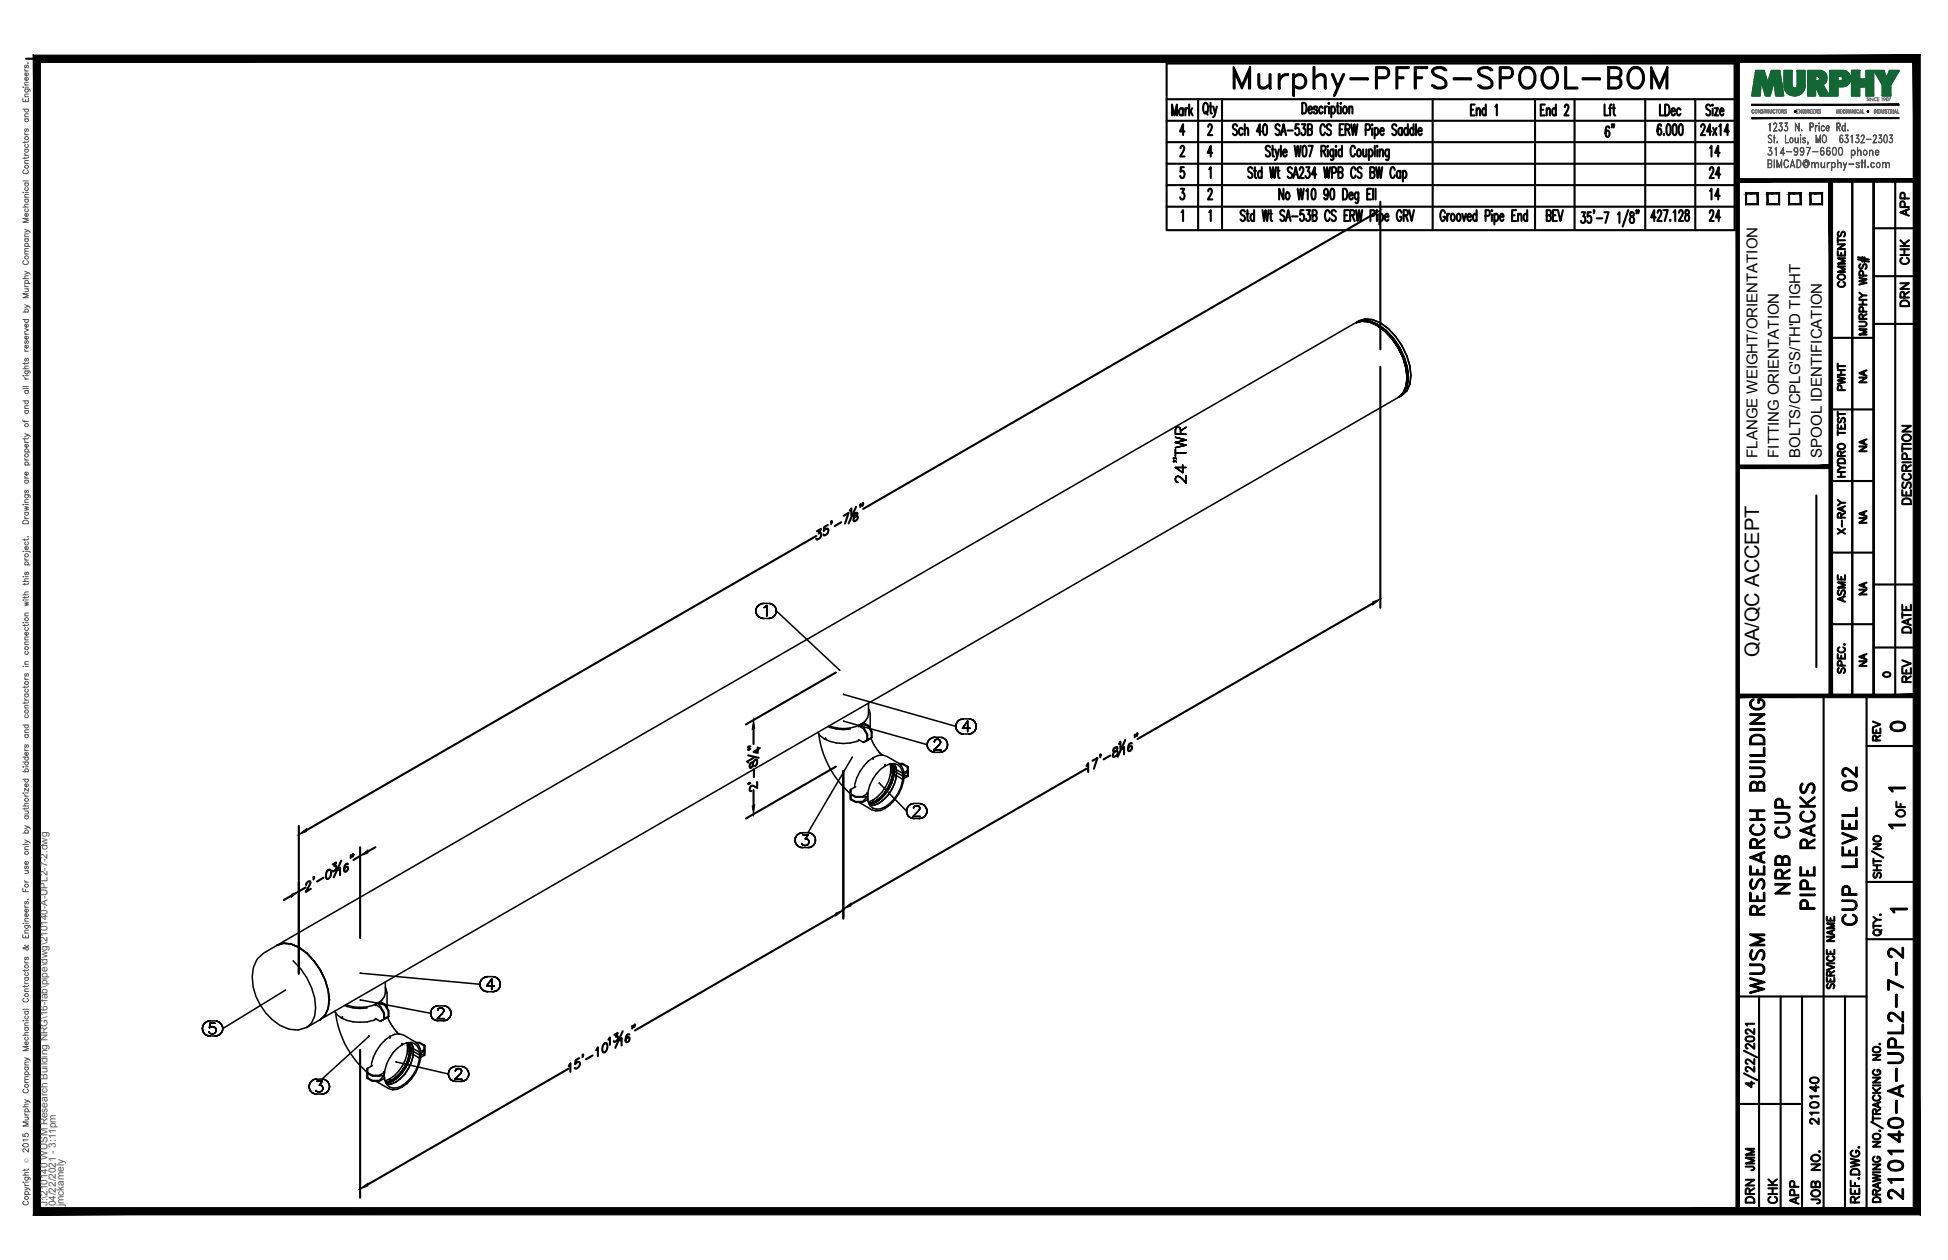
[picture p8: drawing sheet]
<svg xmlns="http://www.w3.org/2000/svg" width="432mm" height="279mm" viewBox="0 0 432 279" stroke-linecap="round" stroke-linejoin="round" font-family="sans-serif">
<defs><g id="words">
<text font-size="10.6" x="272.3" y="22.6">Murphy-PFFS-SPOOL-BOM</text>
<g font-size="6.6">
<text x="397.6" y="199.3" transform="rotate(-90 397.6 199.3)">NRB CUP</text>
<text x="403.2" y="202.8" transform="rotate(-90 403.2 202.8)">PIPE RACKS</text>
<text x="412.4" y="206.4" transform="rotate(-90 412.4 206.4)">CUP LEVEL 02</text>
<text x="391.9" y="221.5" transform="rotate(-90 391.9 221.5)">WUSM RESEARCH BUILDING</text>
<text x="422.6" y="267.1" transform="rotate(-90 422.6 267.1)">210140-A-UPL2-7-2</text>
</g>
<g font-size="5.3">
<text x="358.8" y="31.8" transform="rotate(-90 358.8 31.8)">6&quot;</text>
<text x="382.1" y="36" transform="rotate(-90 382.1 36)">14</text>
<text x="382.1" y="40.6" transform="rotate(-90 382.1 40.6)">24</text>
<text x="382.1" y="45.5" transform="rotate(-90 382.1 45.5)">14</text>
<text x="341.5" y="50.1">BEV</text>
<text x="382.1" y="50.1" transform="rotate(-90 382.1 50.1)">24</text>
<text x="417.7" y="163.3">0</text>
<text x="389.8" y="260.7" transform="rotate(-90 389.8 260.7)">JMM</text>
<text x="389.8" y="267.8" transform="rotate(-90 389.8 267.8)">DRN</text>
<text x="399.7" y="268.1" transform="rotate(-90 399.7 268.1)">APP</text>
</g>
<g font-size="4.9">
<text x="424" y="49" transform="rotate(-90 424 49)">APP</text>
<text x="424" y="59.6" transform="rotate(-90 424 59.6)">CHK</text>
<text x="409.9" y="64.9" transform="rotate(-90 409.9 64.9)">COMMENTS</text>
<text x="424" y="69.1" transform="rotate(-90 424 69.1)">DRN</text>
<text x="409.9" y="87.8" transform="rotate(-90 409.9 87.8)">PWHT</text>
<text x="424.4" y="112.9" transform="rotate(-90 424.4 112.9)">DESCRIPTION</text>
<text x="409.9" y="119.6" transform="rotate(-90 409.9 119.6)">X-RAY</text>
<text x="409.9" y="134.8" transform="rotate(-90 409.9 134.8)">ASME</text>
<text x="424.4" y="141.5" transform="rotate(-90 424.4 141.5)">DATE</text>
<text x="424.4" y="152.4" transform="rotate(-90 424.4 152.4)">REV</text>
<text x="417.7" y="165.5" transform="rotate(-90 417.7 165.5)">REV</text>
<text x="423" y="182.4" transform="rotate(-90 423 182.4)">OF</text>
<text x="403.9" y="250.5" transform="rotate(-90 403.9 250.5)">210140</text>
<text x="394.8" y="268.1" transform="rotate(-90 394.8 268.1)">CHK</text>
<text x="404.3" y="268.1" transform="rotate(-90 404.3 268.1)">JOB NO.</text>
</g>
<g font-size="4.4">
<text x="414.5" y="86.1" transform="rotate(-90 414.5 86.1)">NA</text>
<text x="414.5" y="101.2" transform="rotate(-90 414.5 101.2)">NA</text>
<text x="414.5" y="117.1" transform="rotate(-90 414.5 117.1)">NA</text>
<text x="414.5" y="133" transform="rotate(-90 414.5 133)">NA</text>
<text x="389.9" y="145.7" transform="rotate(-90 389.9 145.7)">QA/QC ACCEPT</text>
<text x="414.5" y="148.9" transform="rotate(-90 414.5 148.9)">NA</text>
</g>
<text font-size="4" x="416.3" y="151.3">0</text>
<g font-size="3.5">
<text x="417.3" y="176.7">1</text>
<text x="417.3" y="184.9">1</text>
<text x="417.7" y="203.6">1</text>
</g>
<g font-size="3.3">
<text x="389.5" y="101.5" transform="rotate(-90 389.5 101.5)">FLANGE WEIGHT/ORIENTATION</text>
<text x="394.3" y="101.5" transform="rotate(-90 394.3 101.5)">FITTING ORIENTATION</text>
<text x="399.1" y="101.5" transform="rotate(-90 399.1 101.5)">BOLTS/CPLG'S/TH'D TIGHT</text>
<text x="403.8" y="101.5" transform="rotate(-90 403.8 101.5)">SPOOL IDENTIFICATION</text>
</g>
<g font-size="2.2" fill="#545454">
<text x="10.5" y="267.5" transform="rotate(-90 10.5 267.5)">J:\210140 WUSM Research Building NRG\16-fab\pipe\dwg\210140-A-UPL2-7-2.dwg</text>
<text x="12.4" y="267.5" transform="rotate(-90 12.4 267.5)">04/22/2021 - 3:11pm</text>
<text x="14.1" y="267.4" transform="rotate(-90 14.1 267.4)">jmckamely</text>
</g>
<text font-size="1.3" fill="#545454" x="6.3" y="257.9" transform="rotate(-90 6.3 257.9)">Ó</text>
</g></defs>
<!-- layer: HP-TWR-PIPE -->
<g fill="none" stroke="#000" stroke-width=".34">
<path d="M301.2 71.1l-.6 .4M301.2 71.1l-239.5 138.4M301.2 71.1l1.4-.4 1.7 .2 1.7 .7M301.8 71.2l-1.4 .5 1.4-.5M302.1 71l-1.4 .5 1.4-.4M302.1 71l1.6 .2M303.4 71.4l-1.6-.2 1.6 .2M303.7 71.2l1.7 .8-1.7-.8M304.2 70.9l1.8 .7M305.2 72.1l-1.8-.7 1.8 .7M305.4 72l1.8 1.2-1.8-1.2M306 71.6l1.7 1.3 1.7 1.7 1.4 2.1"/>
<path d="M306.9 73.4l-1.7-1.3 1.7 1.3M307.2 73.2l1.6 1.7 1.4 2.1-1.4-2zM308.5 75.1l-1.6-1.7 1.6 1.7M309.9 77.2l-1.4-2.1 1.4 2.1M310.8 76.7a11.9 11.9 0 0 1 1.7 8.5l-.6 1.5-1.1 1M310.8 76.7a12 12 0 0 1 1.7 8.5l-.7 1.5-1 1M311 79.4l-1.1-2.2 1.1 2.2M311.3 79.2l-1.1-2.2 1.1 2.2M260.5 99.3l2.4-.6-2.4 .6M260.5 98.1l2.4 .6-2.4-.6 2.4-.5zM260.5 97l2.4 .6-2.4-.6M260.5 95.3v1h2.4h-2.4z"/>
<path d="M260.5 95.3l.2-.4-.2 .4M260.7 94.9l.1-.1-.1 .1M260.8 94.8l.2-.1-.2 .1M261 94.7h.2h-.2M261.2 94.7l.2 .1-.2-.1M261.4 94.8l.2 .1-.2-.1M261.6 94.9l.1 .4-.1-.4M261.7 95.3v1v-1M261.7 95.5l1.2-.8-1.2 .8M309.9 88.1l1.1-.9-1.1 .9M310.1 88h.1M310.2 88l1.1-1-1.1 1"/>
<path d="M310.8 87.7l-239.6 138.3M310.8 87.7l-.6 .3M311 87.2l.6-1.5-.6 1.5M311.3 87l.6-1.5-.6 1.5M311.6 81.6l-.6-2.2 .6 2.2M311.6 85.7l.3-1.9-.3 1.9M311.9 83.8l-.3-2.2 .3 2.2M311.9 81.5l-.6-2.3 .6 2.3M311.9 85.5l.3-1.9-.3 1.9M312.2 83.6l-.3-2.1 .3 2.1M260.1 102.3l.1-.1-.1 .1M260.1 101.6l.1-.1-.1 .1"/>
<path d="M260.2 102.4l-.1-.1 .1 .1M260.2 101.8l-.1-.2 .1 .2M260.2 102.2l.1 .1-.1-.1M260.2 102.2h.2h-.2M260.2 101.5l.1 .1-.1-.1M260.2 101.5h.2h-.2M260.3 102.3l-.1 .1 .1-.1M260.3 101.6l-.1 .2 .1-.2M260.4 102.2l.3 .1-.3-.1M260.4 101.5l.3 .1-.3-.1M260.5 106.5v-.4v.4M260.5 106.1l.2-.3-.2 .3"/>
<path d="M260.5 103.7l1.7 1.1-1.7-1.1h2.4zM260.5 100.4h2.4h-2.4M260.5 101.2v-1.6v1.6M260.7 106.8l-.2-.3 .2 .3M260.7 105.8l.1-.1-.1 .1M260.7 102.3l.1 .1-.1-.1M260.7 101.6l.1 .2-.1-.2M260.8 106.8h-.1h.1M260.8 105.7l.2-.1-.2 .1M261 107l-.2-.2 .2 .2M261 105.6h.2h-.2M261.1 107h.1"/>
<path d="M261.2 105.6l.2 .1-.2-.1M261.4 105.7l.4 .2-.4-.2M261.8 105.9l1.1 1.2-1.1-1.2M262.2 104.8v-1.7v1.7M262.9 107.1v-1.6v1.6M167.5 135.5l.1 .5-.1-.5M167.6 134.9l-.1 .6 .1-.6M167.6 136l.3 .5-.3-.5M167.9 134.5l-.3 .4 .3-.4M167.9 136.5l.4 .3-.4-.3M168.3 134.1l-.4 .4 .4-.4M168.3 136.8l.4 .3-.4-.3"/>
<path d="M168.7 133.9l-.4 .2 .4-.2M168.7 137.1h.5h-.5M169.2 133.8l-.5 .1 .5-.1M169.2 137.1h1.2M169.2 133.8h1.2M169.4 134.7l.2-.1-.2 .1M169.6 134.6l.4-.3-.4 .3M170 134.3v2.4v-2.4M170.4 137.1h.5h-.5M170.9 133.9l-.5-.1 .5 .1M170.9 137.1l.5-.3-.5 .3M171.4 134.1l-.5-.2 .5 .2"/>
<path d="M171.4 136.8l.4-.3-.4 .3M171.8 134.5l-.4-.4 .4 .4M171.8 136.5l.2-.5-.2 .5M172 134.9l-.2-.4 .2 .4M172 136l.1-.5-.1 .5M172.1 135.5l-.1-.6 .1 .6 14 13.1M187 159.9l18.5 5.2M187 154l24.9 7.1M192.5 155.9v2.5l-.2 .8-.5 .8-.9 .6 .3 .2-.3-.2a8.5 8.5 0 0 1-7.1 .4M192.5 157.2l.4 1.2v3.1M212.5 159.7l-.3 .4 .3-.4M213 159.5l-.5 .2 .5-.2"/>
<path d="M213.6 159.4l-.6 .1 .6-.1M213.6 159.4h1.1M214.5 159.9l-1.2 1.6 1.2-1.6M214.5 159.9v2.3v-2.3M215.3 159.5l-.6-.1 .6 .1M215.7 159.7l-.4-.2 .4 .2M181.3 162.4l.5 .7 .9 .8 .3-.2-.3 .2a9.2 9.2 0 0 0 7.8 .3M181.5 162.7a21.5 21.5 0 0 0 7 13.4M183.5 161.1a9.1 9.1 0 0 0 5 .6M188.5 175.1v1zM188.5 176.2v1.1zM188.5 176l1.1 .8v-.2"/>
<path d="M188.5 177.3v-.2l1.1 .6v.2M188.5 176.2v.9M188.6 176.2l-.1 .2M188.7 176.3l-.2 .1M188.9 168l-9.8 16.6h-1.2M189.4 174.6a8.7 8.7 0 0 1 5.2-7.1l1.1-.1 .8 .3 2.7 1.5a3.8 3.8 0 0 1 1.1 4.1 9.4 9.4 0 0 1-4.1 6M189.6 176.8l2.7-.2-1.1 1.1h-1.6M189.7 174.4l-1.2 .7M190.3 161.1v-.2l1.1 .7 .8 1.3v1.3l-.8 .4 .1-.1-.1 .1-1.1-.6M190.3 160.9l.6-.3 .6 .9 .8 1.3-.1 .1M190.5 177.9l2.7 1.7 .9 .2 1-.1 1.1-.4M190.9 160.6l.5-.3 1.1 .6 .8 1.3-.1 .1-.8-1.3z"/>
<path d="M192 176.8l.3-.2-.3 .2M192.1 175.8l.2 .2-1.1 .6h-1.6l-1.1-.6v-.9v1M192.2 164.2l.1-.1-.1 .1M192.2 164.2l-.8 .4M192.3 162.8v1.3l-.8 .4 1-.5-.1-.1M192.3 176v1.3l-1.1 .6h-1.6l-1.1-.6v-.9M192.7 178.3h.6h-.6M192.8 178.6a2.46 2.46 0 0 0 3.4 .3v.4M193 178.1h-.4h.4M193 163.7l.7 1.4 1.5 2M193.2 163.6l-.8 .5 .1-.1M193.2 162.3v1.3l-.8 .5"/>
<path d="M193.2 163.6l.1-.1-.1 .1M193.3 162.2v1.3l-.8 .5 .8-.5M193.5 168.3v-.3v.3M193.5 177.4l-1.1 .4M193.5 177.4v.1M193.8 178.5l-1 .1M193.8 178.5l-.9 .2M194 177.7l-1 .4 1-.4M194.3 177.8l-1 .5 1-.5M194.9 173.7l6 6.2M195.1 176.9l-1.1 .8 1.1-.8M195.1 167l.4 .5"/>
<path d="M195.3 177.1l-1 .7 1-.7M195.8 177.4l-1 .7-1 .4M196 175.9l-.9 1 .9-1M196.2 169.5v.4v-.4M196.8 174.7l-.8 1.2 .8-1.2M197.3 169.4a7.9 7.9 0 0 1-3.8 8M197.4 171.3l2.7 1.5 1.1-.6M197.4 170l.1 .6 .1-.2M197.4 173.4l-.6 1.3 .6-1.3M197.6 169.9l-.2 .1 2.7 1.5 1.1-.7M197.6 171.2l-.2 .1 .1-.7 .1-.1-.1 .1 2.6 1.5 1.1-.1M197.6 169.4l.2 .3-.2-.3"/>
<path d="M197.7 173.6l-.6 1.3-.9 1.2-.9 1 .9-1zM197.8 172.1l-.4 1.3 .4-1.3M197.8 169.7l.1 1.1-.1-1.1M197.9 169.4l.2 .5 .1 1.1zM197.9 170.8l-.1 1.3 .1-1.3M198.2 169.3a5.7 5.7 0 0 0-4.8 3.5 6.3 6.3 0 0 0-.6 5.8M198.2 169.3a2.41 2.41 0 0 1 1.9 2.8 8.6 8.6 0 0 1-3.9 6.8v.4M198.2 169.3l.4 .9M198.2 173.9l-1.4 2.5-1 1M198.2 171l-.1 1.2-.4 1.4zM198.6 170.2l.1 1.1-.1 1.3-.4 1.3M199.3 169.3h.8l1.1 .7v.8"/>
<path d="M200.1 169.3v.2h-.6M200.1 169.5l1.1 .6v.9M200.1 171.5v.6M200.1 172.1v.7M200.4 171.9l-.3 .2 .3-.2M200.9 179.9l.1 .5-.1-.5M201 179.4l-.1 .5 .1-.5M201.1 171.2l.1 .1v.9M201.2 171.1v.9M201.2 171.1v1.1zM201.2 170v1zM201.2 171l-1.1 1.1"/>
<path d="M201.2 170v.1M201.2 170.8v.2M201.2 171.1v.2M201.2 172v.2M201.2 178.9l-.2 .5 .2-.5M201.6 178.5l-.4 .4 .4-.4M202.1 178.3l-.5 .2 .5-.2M202.5 179.2v-.1v.1M202.5 179.1l.1-.2-.1 .2M202.6 178.2l-.5 .1 .5-.1M202.6 178.2h1.2M202.6 178.9l.1-.1-.1 .1"/>
<path d="M202.7 178.8l.3-.1-.3 .1M203 178.7h.4h-.4M203.4 178.7l.3 .1-.3-.1M203.5 179.9l-1.1 1.1 1.1-1.1M203.7 178.8l.1 .1-.1-.1M203.8 179.6l-.3 .3 .3-.3M203.8 178.9l.1 .2-.1-.2M203.9 179.4l-.1 .2 .1-.2M203.9 179.1v.3v-.3M204.3 178.3l-.5-.1 .5 .1M204.8 178.5l-.5-.2 .5 .2M205.1 178.9l-.3-.4 .3 .4"/>
<path d="M205.4 179.4l-.3-.5 .3 .5M205.5 179.9l-.1-.5 .1 .5M205.5 165.1l.1 .6-.1-.6M205.6 164.6l-.1 .5 .1-.5M205.6 165.7l.3 .4-.3-.4M205.9 164.2l-.3 .4 .3-.4M205.9 166.1l.3 .4-.3-.4M206.2 163.8l-.3 .4 .3-.4M206.2 166.5l.5 .2-.5-.2M206.7 163.6l-.5 .2 .5-.2M206.7 166.7l.5 .1-.5-.1M207 166.3h1.6h-1.6"/>
<path d="M207.1 164.5v-.1v.1M207.1 164.4l.1-.2-.1 .2M207.2 163.5l-.5 .1 .5-.1M207.2 164.2l.1-.1-.1 .1M207.2 166.8h1.2M207.2 163.5h1.2M207.3 164.1l.2-.2-.2 .2M207.5 163.9h.5h-.5M208 163.9l.3 .2-.3-.2M208.1 165.2l-1.1 1.1 1.1-1.1M208.3 164.1l.1 .1-.1-.1M208.4 164.9l-.3 .3 .3-.3"/>
<path d="M208.4 164.2l.1 .2-.1-.2M208.4 166.8l.5-.1-.5 .1M208.5 164.6l-.1 .3 .1-.3M208.5 164.4v.2v-.2M208.9 163.6l-.5-.1 .5 .1M208.9 166.7l.5-.2-.5 .2M209.4 163.8l-.5-.2 .5 .2M209.4 166.5l.3-.4-.3 .4M209.7 164.2l-.3-.4 .3 .4M209.7 166.1l.3-.4-.3 .4M210 164.6l-.3-.4 .3 .4M210 165.7v-.6v.6"/>
<path d="M210 165.1v-.5v.5M211.9 161.1v.5v-.5M211.9 160.6v.5v-.5M211.9 161.6l.3 .4-.3-.4M212.2 160.1l-.3 .5 .3-.5M212.2 162l.3 .4-.3-.4M212.5 162.4l.5 .3-.5-.3M213 162.7l.6 .1-.6-.1M213.3 161.5h1.7h-1.7M213.6 162.8h1.1M214.7 162.8l.6-.1-.6 .1M215.3 162.7l.4-.3-.4 .3"/>
<path d="M215.7 162.4l.4-.4-.4 .4M216.1 160.1l-.4-.4 .4 .4M216.1 162l.2-.4-.2 .4M216.3 160.6l-.2-.5 .2 .5M216.3 161.6l.1-.5-.1 .5M216.4 161.1l-.1-.5 .1 .5M176.3 186.3v.5v-.5M176.3 185.8v.5v-.5M176.3 186.8l.3 .5-.3-.5M176.6 185.3l-.3 .5 .3-.5M176.6 187.3l.3 .3-.3-.3M176.9 184.9l-.3 .4 .3-.4"/>
<path d="M176.9 187.6l.5 .3-.5-.3M177.4 184.7l-.5 .2 .5-.2M177.4 187.9h.5h-.5M177.7 187.1l.3 .3zM177.9 184.6l-.5 .1 .5-.1M177.9 187.9h1.2M178 185.1h1.2h-1.2M178 187.4l.6 .1zM178.5 186h.3h-.3M178.8 186l.3 .1-.3-.1M179 187.4l-.4 .1 .4-.1M179.1 186.1l.1 .2-.1-.2"/>
<path d="M179.1 187.9h.5h-.5M179.2 185.1l-.7 .9 .7-.9M179.2 187.1l-.2 .3 .2-.3M179.2 186.3l.1 .3-.1-.3M179.3 186.6l-.1 .5zM179.6 184.7l-.5-.1 .5 .1M179.6 187.9l.5-.3-.5 .3M180.1 184.9l-.5-.2 .5 .2M180.1 187.6l.4-.3-.4 .3M180.5 185.3l-.4-.4 .4 .4M180.5 187.3l.2-.5-.2 .5M180.7 185.8l-.2-.5 .2 .5"/>
<path d="M180.7 186.8v-.5v.5M180.7 186.3v-.5v.5M201 180.4l.2 .4-.2-.4M201.2 180.8l.4 .4-.4-.4M201.6 181.2l.5 .2-.5-.2M202.1 181.4l.5 .1-.5-.1M202.4 181h1.6h-1.6M202.6 181.5h1.2M203.8 181.5l.5-.1-.5 .1M204.3 181.4l.5-.2-.5 .2M204.8 181.2l.3-.4-.3 .4M205.1 180.8l.3-.4-.3 .4"/>
<path d="M205.4 180.4l.1-.5-.1 .5M57.1 212.6a11.9 11.9 0 0 1 5.7-3.4l1.7 .1a12.1 12.1 0 0 1 6.4 5.8 11.8 11.8 0 0 1 1.8 8.5l-.7 1.5a10.2 10.2 0 0 1-6.3 3.3 9 9 0 0 1-6.8-3.8 11.5 11.5 0 0 1-2.7-10.2zM61.5 209.6l1.4-.4a8.7 8.7 0 0 1 6.7 3.8 14.8 14.8 0 0 1 3.4 8.7l-.2 1.9-.7 1.5-1.1 1M61.6 209.5l-.1 .1M63.2 219.6l-13.8 8.5-.1-.5 .1 .5M65 213a15 15 0 0 1 5 10.5l-.2 1.8-.7 1.5-1.1 1M79.9 215.8h.1M79.9 215.8l26.5 2.5M85.4 217.7v2.5l-.2 .8-.5 .8-.9 .6 .3 .2-.3-.2a8.7 8.7 0 0 1-7.1 .4M85.4 219l.4 1.2v3.2M106.4 218.3l.1 .5-.1-.5M106.5 217.7l-.1 .6 .1-.6"/>
<path d="M106.5 218.8l.2 .4-.2-.4M106.7 217.3l-.2 .4 .2-.4M106.7 219.2l.4 .4-.4-.4M107.1 216.9l-.4 .4 .4-.4M107.1 219.6l.5 .2-.5-.2M107.6 216.6l-.5 .3 .5-.3M107.6 219.8l.5 .1-.5-.1M107.9 218.6h1.6h-1.6M108.1 216.6h-.5h.5M108.1 219.9h1.1M108.1 216.6h1.1M109 217.1l-1.1 1.5 1.1-1.5"/>
<path d="M109 217.1v2.3v-2.3M109.2 219.9l.6-.1-.6 .1M109.8 216.6h-.6h.6M109.8 219.8l.4-.2-.4 .2M110.2 216.9l-.4-.3 .4 .3M110.2 219.6l.4-.4-.4 .4M110.6 217.3l-.4-.4 .4 .4M110.6 219.2l.2-.4-.2 .4M110.8 217.7l-.2-.4 .2 .4M110.8 218.8l.1-.5-.1 .5M110.9 218.3l-.1-.6 .1 .6M44.9 228.1v.5v-.5"/>
<path d="M44.9 227.6v.5v-.5M44.9 228.6l.3 .5-.3-.5M45.2 227.1l-.3 .5 .3-.5M45.2 229.1l.3 .3-.3-.3M45.5 226.7l-.3 .4 .3-.4M45.5 229.4l.5 .2-.5-.2M46 226.5l-.5 .2 .5-.2M46 229.6l.5 .1-.5-.1M46.4 229.1l-.1-.3 .1 .3M46.4 227.9l.2-.1-.2 .1M46.5 226.4l-.5 .1 .5-.1M46.5 229.7h1.2"/>
<path d="M46.5 226.4h1.2M46.6 226.9l-.2 1 .2-1M46.6 229.1h-.2h.2M46.6 227.8l.3-.1-.3 .1M46.9 229.3l-.3-.2 .3 .2M46.9 227.7h.3h-.3M47.2 229.3h-.3h.3M47.2 227.7l.4 .1-.4-.1M47.6 229.1l-.4 .2 .4-.2M47.6 227.8l.2 .2-.2-.2M47.7 226.9h-1.1h1.1M47.7 229.7l.5-.1-.5 .1"/>
<path d="M47.8 228.9l-.2 .2 .2-.2M47.8 228l.1 .4-.1-.4M47.9 228.4l-.1 .5zM48.2 226.5l-.5-.1 .5 .1M48.2 229.6l.5-.2-.5 .2M48.7 226.7l-.5-.2 .5 .2M48.7 229.4l.4-.3-.4 .3M49.1 227.1l-.4-.4 .4 .4M49.1 229.1l.2-.5-.2 .5M49.3 227.6l-.2-.5 .2 .5M49.3 228.6l.1-.5-.1 .5M68.8 240l-.2 .4 .2-.4"/>
<path d="M69.2 239.6l-.4 .4 .4-.4M69.7 239.3l-.5 .3 .5-.3M70.2 239.3h-.5h.5M70.2 239.8h1.2h-1.2M71 226.1h.1M71.1 226l-.1 .1M71.4 239.8l-.6 .9 .6-.9M71.9 239.3h-.5h.5M72.3 239.6l-.4-.3 .4 .3M72.7 240l-.4-.4 .4 .4M74.2 224.3l.5 .7 .9 .7 .3-.2-.3 .2a9.4 9.4 0 0 0 7.8 .3M74.4 224.5a20.9 20.9 0 0 0 7 13.4"/>
<path d="M76.4 223a9.1 9.1 0 0 0 5 .5M79.9 221.8h.1M79.9 221.7l15.5 3M81.4 236.9v1.1zM81.4 238.1v1zM81.4 237.8v.2l1.1 .6v-.2M81.4 239.1v-.1l1.1 .6v.2M81.4 238.1v.9M81.6 238.2h-.2M81.7 229.8h.1M81.8 229.8l-10.4 9.5h-1.2M82.3 236.4a8.9 8.9 0 0 1 5.2-7.1h1l.9 .2 2.7 1.6a3.7 3.7 0 0 1 1.1 4 9.2 9.2 0 0 1-4.1 6"/>
<path d="M82.5 238.6l2.7-.1-1.1 1.1h-1.6M82.5 236.3l-1.1 .6M83.2 223v-.3l1.1 .7 .8 1.3v1.3l-.8 .5 .1-.1-.1 .1-1.1-.7M83.2 222.7l.6-.3 .6 .9 .8 1.3-.1 .1M83.4 239.8l2.7 1.6 .9 .3 1-.2 1.1-.4M83.8 222.4l.5-.3 1.1 .6 .8 1.4-.2 .1-.8-1.4zM84.9 238.7l.3-.2-.3 .2M85 237.7l.2 .1-1.1 .6h-1.6l-1.1-.6v-.9v1.3M85.1 226h.1h-.1M85.1 226l-.8 .5M85.2 237.8v1.3l-1.1 .7h-1.6l-1.1-.7v-.9M85.2 224.6v1.4l-.8 .4 .8-.4"/>
<path d="M85.2 225.7l.2 .1-.2 .1M85.9 239.9l-.4 .1 .4-.1M85.9 225.5a10.1 10.1 0 0 0 2.5 3.8M86 225.5l-.8 .4 .2-.1M86 224.2v1.3l-.8 .4M86 225.5l.2-.1-.2 .1M86.2 224.1v1.3l-.8 .4 .8-.4M86.4 230.2v-.4v.4M86.4 239.2l-1.1 .5M86.4 239.2v.2M86.9 239.5l-1 .4 1-.4M87.8 235.5l11.6 2.7"/>
<path d="M87.9 238.7l-1 .8 1-.8M88.2 238.9l.9-1-.9 1M88.7 239.2l-1 .8-1 .4M88.9 237.8l-1 .9 1-.9M89.1 231.4v.3v-.3M89.1 237.9l.8-1.2-.8 1.2M89.7 236.5l-.8 1.3 .8-1.3M89.9 236.7l.7-1.3-.7 1.3M90.2 231.3a7.9 7.9 0 0 1-3.8 7.9M90.3 235.3l-.6 1.2 .6-1.2M90.3 233.1l2.7 1.5 1.1-.6M90.3 231.8l.1 .6 .1-.1"/>
<path d="M90.5 231.7l-.2 .1 2.7 1.5 1.1-.6M90.5 233l-.2 .1 .2-.7h-.1l2.6 1.6 1.1-.2M90.5 237l-.8 1.2-1 1M90.5 231.2l.2 .4-.2-.4M90.7 234l-.4 1.3 .4-1.3M90.7 231.6l.1 1.1-.1-1.1M90.7 231.2l.3 .6M90.7 231.2a5.4 5.4 0 0 1-.1 4.2l.4-1.3 .1-1.3M90.8 232.7l-.1 1.3 .1-1.3M91.1 231.2a5 5 0 0 1 0 4.5l-.6 1.3M91.1 231.2a4.9 4.9 0 0 0-3.9 2.2 7.9 7.9 0 0 0-1.9 6.2 2.1 2.1 0 0 0 2.8 1.6l1-.4v.3M91.1 231.2a2.35 2.35 0 0 1 1.9 2.8 8.7 8.7 0 0 1-3.9 6.8v.3"/>
<path d="M92.2 231.2h.8l1.1 .6v.9M93 231.2v.1h-.6M93 231.3l1.1 .7v.9M93 233.3v.7M93 234v.6M93.3 233.8l-.3 .2 .3-.2M94 233l.1 .1v.9M94.1 232.9v.9M94.1 232.9v1.1zM94.1 231.8v1.1zM94.1 232.9l-1.1 1.1M94.1 231.8v.2"/>
<path d="M94.1 232.7v.2M94.1 232.9v.2M94.1 233.8v.2M95.4 224.7l.1 .5-.1-.5M95.5 224.2l-.1 .5 .1-.5M95.5 225.2l.2 .5-.2-.5M95.7 223.7l-.2 .5 .2-.5M95.7 225.7l.4 .3-.4-.3M96.1 223.3l-.4 .4 .4-.4M96.1 226l.5 .3-.5-.3M96.6 223.1l-.5 .2 .5-.2M96.6 226.3h.5h-.5"/>
<path d="M96.9 225.9h1.6h-1.6M97 224.1h.1M97 224l.1-.3-.1 .3M97.1 223l-.5 .1 .5-.1M97.1 226.3h1.2M97.1 223h1.2M97.1 223.7l.2-.1-.2 .1M97.3 223.6l.2-.1-.2 .1M97.5 223.5h.4h-.4M97.9 223.5l.3 .1-.3-.1M98 224.7l-1.1 1.2 1.1-1.2M98.2 223.6l.1 .1-.1-.1"/>
<path d="M98.3 224.4l-.3 .3 .3-.3M98.3 223.7l.1 .3-.1-.3M98.3 226.3h.5h-.5M98.4 224.2l-.1 .2 .1-.2M98.4 224v.2v-.2M98.8 223.1l-.5-.1 .5 .1M98.8 226.3l.5-.3-.5 .3M99.3 223.3l-.5-.2 .5 .2M99.3 226l.3-.3-.3 .3M99.4 238.2l.1 .5-.1-.5M99.5 237.6l-.1 .6 .1-.6M99.5 238.7l.2 .4-.2-.4"/>
<path d="M99.6 223.7l-.3-.4 .3 .4M99.6 225.7l.3-.5-.3 .5M99.7 237.2l-.2 .4 .2-.4M99.7 239.1l.4 .4-.4-.4M99.9 224.2l-.3-.5 .3 .5M99.9 225.2l.1-.5-.1 .5M100 224.7l-.1-.5 .1 .5M100.1 236.8l-.4 .4 .4-.4M100.1 239.5l.4 .2-.4-.2M100.5 236.5l-.4 .3 .4-.3M100.5 239.7l.5 .1-.5-.1M100.8 239.3h1.6h-1.6"/>
<path d="M101 237.5v-.1v.1M101 237.4l.1-.2-.1 .2M101 236.5h-.5h.5M101 239.8h1.2M101 236.5h1.2M101.1 237.2l.1-.1-.1 .1M101.2 237.1l.2-.1-.2 .1M101.4 237h.5h-.5M101.9 237l.2 .1-.2-.1M102 238.2l-1.2 1.1 1.2-1.1M102.1 237.1l.1 .1-.1-.1M102.2 237.9l-.2 .3 .2-.3"/>
<path d="M102.2 237.2l.1 .2-.1-.2M102.2 239.8l.5-.1-.5 .1M102.3 237.6l-.1 .3 .1-.3M102.3 237.4v.2v-.2M102.7 236.5h-.5h.5M102.7 239.7l.5-.2-.5 .2M103.2 236.8l-.5-.3 .5 .3M103.2 239.5l.4-.4-.4 .4M103.6 237.2l-.4-.4 .4 .4M103.6 239.1l.2-.4-.2 .4M103.8 237.6l-.2-.4 .2 .4M103.8 238.7l.1-.5-.1 .5"/>
<path d="M103.9 238.2l-.1-.6 .1 .6M68.5 240.9l.1 .6-.1-.6M68.6 240.4l-.1 .5 .1-.5M68.6 241.5l.2 .4-.2-.4M68.8 241.9l.4 .4-.4-.4M69.2 242.3l.5 .2-.5-.2M69.7 242.5l.5 .1-.5-.1M70 241.7l.2 .3zM70.2 242.6h1.2M70.2 242l.7 .1zM70.8 240.7h.3h-.3M71.1 240.7l.3 .1-.3-.1"/>
<path d="M71.2 242l-.3 .1 .3-.1M71.4 240.8v.1v-.1M71.4 242.6l.5-.1-.5 .1M71.4 241.8l-.2 .2 .2-.2M71.4 240.9l.2 .3-.2-.3M71.6 241.2l-.2 .6zM71.9 242.5l.4-.2-.4 .2M72.3 242.3l.4-.4-.4 .4M72.7 241.9l.3-.4-.3 .4M73 240.4l-.3-.4 .3 .4M73 241.5l.1-.6-.1 .6M73.1 240.9l-.1-.5 .1 .5"/>
<path d="M85.5 240.1h.7h-.6M85.7 240.5l1-.1zM86.2 240.1l2-1.2-1 .8z"/>
</g>
<circle cx="91.1" cy="231.2" r=".17" fill="#000"/>
<g fill="none" stroke="#000" stroke-width=".22">
<path d="M61.3 209.7l.2-.2-.3 .2M62.9 209.2l-1.4 .4M62.9 209.1l-1.4 .4M62.9 209.1l1.6 .1 1.7 .8M62.9 209.2l1.6 .1 1.7 .7M66.2 210h.1M66.2 210a15.1 15.1 0 0 1 5.9 7.3M66.2 210a14.8 14.8 0 0 1 5.9 7.3M72.1 217.3l.7 2.3 .2 2.1-.2 1.9-.7 1.5M72.1 217.3a8.9 8.9 0 0 1 0 7.8M70.9 226.2l.2-.1-.3 .1M72.1 225.1l-1.1 1"/>
<path d="M72.1 225.1l-1 1M73 221.8h.1M73 221.7h.1"/>
</g>
<!-- layer: PS-BDR -->
<g fill="#000" stroke="#000" stroke-width=".22">
<path d="M388.3 26.1v.2l32.6-.2zM388.3 26.3l32.6-.2v.2z"/>
<path d="M388.3 23.1v.3l32.6-.3zM388.3 23.4l32.6-.3v.3z"/>
<path d="M7.4 12.2v257.2l1.6-1.6zM7.4 12.2l1.6 1.6v254zM7.4 12.2l1.6 1.6 416.6-1.6zM9 13.8l416.6-1.6-1.5 1.6zM425.6 12.2l-1.5 1.6 1.5 255.6zM424.1 13.8l1.5 255.6-1.5-1.6zM7.4 269.4h418.2l-1.5-1.6zM9 267.8h415.1l-416.7 1.6z"/>
</g>
<!-- layer: PS-BDR-T -->
<g fill="none" stroke="#000" stroke-width=".47">
<path d="M415.3 40v114.3h-4.7v-114.2v114.2h-4.8v-114.2M387 42.9h2.6v2.4h-2.6zM391.8 42.9h2.6v2.4h-2.6zM396.6 42.9h2.5v2.4h-2.5zM401.3 42.9h2.6v2.4h-2.6zM411.8 57.5l2.5 .5M411.8 57.1l2.5 .5M412.4 58.6a.59 .59 0 0 0-.3 .5 .59 .59 0 0 0 .4 .5l.3-.1 .3-.8 .4-.1a.64 .64 0 0 1 0 1M412.8 57v1M413.3 57.1v1M405.8 74.9h9.5M412.1 71.3l1.4 .1a.52 .52 0 0 1 .2 .6 .52 .52 0 0 1-.4 .4h-1.2"/>
<path d="M412.1 61.6l1.7 .4-1.7 .3 1.7 .4-1.7 .4M412.1 67.5h1.7M412.1 66.5h1.7M412.1 64.9l.8 .6M412.9 70.7l-.1-.9-.4-.1-.3 .3v.7h1.7M412.9 66.5v1M413 69.1l-.1-.9-.5-.1-.3 .3v.7h1.7M413 61.1l-.1-.9-.5-.1-.3 .3v.7h1.7M413.8 73h-1.7l1.7 .6-1.7 .6h1.7M413.8 65.5h-.9l-.8 .6M413.8 69.7l-.9 .5M405.8 90.8h9.5"/>
<path d="M407.4 94.1v1h1.6v-1M407.4 96h1.6M407.4 91.3v1.1M407.4 95.4v1.1M407.4 91.8h1.6M407.4 98.7a.79 .79 0 0 1 1-.3 .79 .79 0 0 1 .5 .9 .78 .78 0 0 1-1 .3 .78 .78 0 0 1-.5-.9zM407.6 92.7a.59 .59 0 0 0-.3 .5 .59 .59 0 0 0 .4 .5l.3-.1 .3-.8 .4-.1a.65 .65 0 0 1 0 1M408.1 94.5v.6M402.6 109.8v38.1M405.8 106.7h9.5M407.4 105.7h1.6M407.4 104.7h1.6"/>
<path d="M407.4 103.1l.7 .6M407.4 102a.9 .9 0 0 1 1.6 .2v.5h-1.6zM408.1 101.1l-.1-.9-.3-.1-.3 .3v.7h1.6M408.1 104.7v1M409 103.7h-.9l-.7 .6M409 100.1l-.9 .5M405.8 122.5h9.5M405.8 138.4h9.5M407.4 145v1h1.6v-1M407.6 148.2a.59 .59 0 0 0-.3 .5 .59 .59 0 0 0 .4 .5l.3-.2 .3-.7 .4-.1a.65 .65 0 0 1 0 1M407.7 143.5a.59 .59 0 0 0-.3 .7 .59 .59 0 0 0 .6 .5h.4a.59 .59 0 0 0 .6-.5 .59 .59 0 0 0-.4-.7M408.1 145.4v.6"/>
<path d="M408.2 147.6l-.1-.9-.4-.2-.3 .4v.7h1.6M408.8 142.9h.2z"/>
</g>
<!-- layer: PS-DIM -->
<path d="M5.8 13h419" fill="none" stroke="#000" stroke-width=".47"/>
<!-- layer: 0 -->
<g fill="none" stroke="#000" stroke-width=".47">
<path d="M415.3 40v114.3M420.1 40v114.3M415.3 50.6h9.5M415.3 61.2h9.5M415.3 71.8h9.5M415.3 129.6h9.5M415.3 143.6h9.5M386.6 238l2.9 1.5M386.6 233l2.9 1.5M387 230l.8-.2a.85 .85 0 0 1 1.1 .6 1.14 1.14 0 0 1-1.9 0zM388.2 239.8v1.3l-1.2-.9h1.9M388.9 236.5v1.1l-1-.8-.6-.2-.3 .3v.3l.4 .4"/>
<path d="M388.9 234.9v1.1l-1-.8-.6-.3-.3 .2v.5l.4 .3M388.9 231.4v1.2l-1-.8-.6-.3-.3 .2v.5l.4 .3M388.9 228.2v1.1l-1-.8-.6-.3-.3 .2v.5l.4 .3M388.9 227h-1.9l.3 .4"/>
</g>
<g fill="#000" stroke="#000" stroke-width=".22">
<path d="M384.8 13l.8 255.6v-255.6zM384.8 13l.8 255.6h-.8z"/>
<path d="M385.2 39.6v.8l39.6-.8zM385.2 40.4l39.6-.8v.8z"/>
<path d="M424.5 40l.8 114.3v-114.3zM424.5 40l.8 114.3h-.8z"/>
<path d="M385.2 153.9v.8l39.6-.8zM385.2 154.7l39.6-.8v.8z"/>
</g>
<!-- layer: PS-LOGO -->
<g fill="none" stroke="#545454" stroke-width=".22">
<path d="M5.1 19.3h.1zM5.5 19.8h.9l.2 .1v.4M5.5 15.3v.3l.3 .1M5.5 18.9h.8M5.5 15.7h.8M5.5 19.3h.8M5.7 19.8a.38 .38 0 0 0-.1 .5 .38 .38 0 0 0 .6 0 .38 .38 0 0 0-.1-.5M5.7 14.4l-.2 .3v.3h.3l.1-.4 .2-.2 .2 .3-.2 .4M6.1 17.2a.38 .38 0 0 1 .1 .5 .38 .38 0 0 1-.6 0 .38 .38 0 0 1 .1-.5h.1v.7M6.1 16.2a.38 .38 0 0 1 .1 .5 .38 .38 0 0 1-.6 0 .38 .38 0 0 1 .1-.5h.1v.6M6.2 13.9v.1zM6.3 18.2l-.8 .1v.3l.2 .3"/>
<path d="M5.1 21.8v.7h1.2v-.7M5.1 24.2h1.2M5.4 37.7a.43 .43 0 0 0-.3 .5 .43 .43 0 0 0 .4 .3h.3a.43 .43 0 0 0 .5-.3 .43 .43 0 0 0-.3-.5M5.5 34v.3l.3 .1M5.5 29.4v.3l.3 .2M5.5 31.3v.4M5.5 34.8v.4M5.5 36.2h.8M5.5 34.4h.8M5.5 33.1h.8M5.5 29.9h.8M5.5 26.4h.8"/>
<path d="M5.5 25.9h.8M5.5 21.4h.8M5.7 33.1a.38 .38 0 0 0-.1 .5 .38 .38 0 0 0 .6 0 .38 .38 0 0 0-.1-.5M5.7 32a.4 .4 0 0 0-.1 .6 .4 .4 0 0 0 .6 0 .4 .4 0 0 0-.1-.6M5.7 28.6l-.2 .2v.3h.3l.1-.4 .2-.1 .2 .2-.2 .4M5.7 26.4a.38 .38 0 0 0-.1 .5 .38 .38 0 0 0 .6 0 .38 .38 0 0 0-.1-.5M5.7 24.2a.38 .38 0 0 0-.1 .6 .38 .38 0 0 0 .6 0 .38 .38 0 0 0-.1-.6M5.7 22.1v.4M6.3 35.6h-.8v.3l.2 .3M6.3 34.8l-.3 .3h-.9M6.3 31.3l-.3 .3h-.9M6.3 25.3h-.8v.3l.2 .3"/>
<path d="M6.3 20.9h-.8v.3l.2 .2M391.9 34.2l.2 .2M392 36.3l.6-.1v-.6l-.6-.1v1.6l.6-.1v-.6h-.6M392.1 30a.44 .44 0 0 1 .7 .2 .38 .38 0 0 0-.6-.2 .38 .38 0 0 0-.1 .5l.4 .3a.46 .46 0 0 1 .2 .7 .46 .46 0 0 1-.7-.1 .41 .41 0 0 0 .6 .1 .41 .41 0 0 0 0-.6l-.6-.4zM392.3 33.3a.53 .53 0 0 1 .5 .8 .53 .53 0 0 1-.9 0 .47 .47 0 0 0 .7 .2l.2-.3M392.4 27.2l-.1 1.9v-1.7l-.2 .2zM392.4 36.3l.3 .1v.6l-.8 .2v-1.8l.8 .2v.6l-.3 .2M392.5 33.4a.51 .51 0 0 1 .3 .5 .51 .51 0 0 1-.3 .5M392.7 32.8l-.7-.1h.8l-.5 .7M392.7 32.7l-.5 .7 .4 .1 .2 .3M393.1 30.5l.4 .1zM393.1 29l.8 .1h-.8l.7-1.3-.2-.5h-.2l-.3 .4 .1-.3a.39 .39 0 0 1 .6 0 .39 .39 0 0 1 0 .5l-.7 1.2"/>
<path d="M393.3 35.4v1.8zM393.3 29.9v1.8zM393.4 33l.4-.3v1.7l-.1-1.6zM393.9 35.4l.5 1.5 .6-1.5v1.8l-.1-1.4-.5 1.4-.5-1.4v1.4zM393.9 31.4l.1 .3zM393.9 31.5l.1 .1zM394.4 28.8l.1 .2M394.7 27.9a.55 .55 0 0 1 .4 .7 .55 .55 0 0 1-.7 .4l-.1-.3 .4 .3 .3-.4M394.7 33.9l.9 .1h-1l.7-1.3v1.7v-1.5l-.6 1.1M394.8 28l.2 .5-.2 .5M395 27.3l-.6-.1h.6l-.3 .8M395 27.2l-.4 .8 .4 .1v.3"/>
<path d="M395.5 28.8l.2 .2M395.7 35.5a.47 .47 0 0 1 .7 .3l-.3-.3h-.3a1.08 1.08 0 0 0 0 1.6h.3l.3-.3a.44 .44 0 0 1-.4 .4 .44 .44 0 0 1-.5-.4l-.1-.7zM395.8 29.9v1.7l.7 .1h-.7zM395.8 27.9a.55 .55 0 0 1 .5 .7 .55 .55 0 0 1-.7 .4l-.1-.3 .4 .3 .4-.4M396 28l.3 .5-.3 .5M396 33.6l1.2 .1zM396.2 27.3l-.6-.1h.7l-.5 .8M396.2 27.2l-.4 .8 .3 .1 .2 .3M396.9 30.6a.57 .57 0 0 1 .7 .4 .57 .57 0 0 1-.4 .7l-.3-.1-.2-.4zM396.9 36.8h.8M397 30.6a.52 .52 0 0 1 .4 .5 .52 .52 0 0 1-.4 .5l-.2-.4zM397 36.7h.7"/>
<path d="M397.3 35.4l.6 1.8-.6-1.5-.5 1.5zM397.7 33.3l.3 .4 .3-.1 .2-.3M397.7 33.1l.3-.3h.3l.2 .3M397.8 34.3h.5M397.9 30.5l.1 1 .3 .1 .3-.2-.3 .3-.3-.1-.1-.2zM398 27.2l.8 1.6v-1.6v1.9l-.8-1.6v1.6zM398 32.8l-.3 .4 .3 .5M398.2 32.8a1.22 1.22 0 0 1 .1 1.6M398.3 35.4h.5a1.05 1.05 0 0 1 0 1.8h-.5zM398.3 35.5a.84 .84 0 0 1 .9 .5 .84 .84 0 0 1-.2 .9l-.7 .2zM398.5 33.5l-.2 .2a.49 .49 0 0 1-.6-.2 .49 .49 0 0 1 .1-.6 .49 .49 0 0 1 .7 0v.4a.81 .81 0 0 1-.5 1.1l-.3-.2 .1 .2M398.5 33.3l-.3 .4"/>
<path d="M398.6 30.5v1.2zM399 30l.1-.1v.3zM399.1 33.3l.3 .4 .3-.1 .1-.3M399.1 33.1l.3-.3h.3l.1 .3M399.1 30h.1M399.1 30.5v1.2zM399.1 34.3h.6M399.4 28.8v.3l-.1-.1zM399.4 28.9h.1M399.4 32.8a.51 .51 0 0 0-.3 .4 .51 .51 0 0 0 .3 .5M399.5 32.8a1.22 1.22 0 0 1 .1 1.6M399.6 31.5h.6"/>
<path d="M399.6 30.8l.6 .6-.2 .3-.4-.1v-.2l.1 .2M399.6 30.7h.6M399.7 30.6v.3M399.8 33.5l-.1 .2a.5 .5 0 0 1-.7-.5 .5 .5 0 0 1 .7-.4l.2 .5a.83 .83 0 0 1-.5 1.1l-.3-.2 .1 .2M399.8 33.3l-.3 .4M399.9 35.6a.74 .74 0 0 1 1 .2 .74 .74 0 0 1-.1 1l-.1-1 .1 .9a.68 .68 0 0 0-.3-1.2 .68 .68 0 0 0-.8 .9 .66 .66 0 0 0 .4 .7 .66 .66 0 0 0 .7-.2 .7 .7 0 0 1-.9 .1 .7 .7 0 0 1-.2-.8zM400 36l.2-.2 .4 .1 .1 .2-.5-.2-.2 .3 .1 .4 .4 .1 .2-.2-.1 .2-.4 .1-.2-.2zM400.1 30.6l.1 .2-.2-.3-.4 .1v.2l.6 .5M400.1 31.2v.4M400.7 31.5h.1M400.8 31.9l-.1-.5 .1 .4-.2 .2M400.8 31.7v.1"/>
<path d="M401.3 28.1l.6-.1v-.6l-.6-.1-.1 1.8v-1.9h.5l.2 .4v.4l-.2 .2h-.4M401.3 32.7l-.7 1.7 .7-1.7h-.9l.9 .1M401.6 36v1.2zM401.8 33.6l1.2 .1zM401.8 36.1h.5l.1 1.1-.2-1-.3-.1-.3 .3zM402.4 27.8v1.3zM402.5 29.9l.5 1.5 .5-1.5v1.8l-.1-1.4-.4 1.4-.4-1.4-.1 1.4zM402.6 36.1h.4l.1 1.1-.1-1-.3-.1-.3 .3zM402.6 27.9l.3-.1-.3 .2-.2 .4zM403.2 27.2l.1 .1v.2zM403.2 27.3h.1M403.2 27.8l.1 1.3z"/>
<path d="M403.5 34l.4 .4 .3-.1 .1-.3M403.5 33.8l.4-.4 .3 .1 .1 .3M403.6 36l.2 1 .3 .1 .3-.2-.3 .3-.4-.1zM403.7 32.8h.5M403.8 32.8l-.2 .2a1.17 1.17 0 0 0 .2 1.4M403.8 27.9l.4-.1 .2 .4-.2-.3a.54 .54 0 0 0-.4 .6 .54 .54 0 0 0 .4 .5l.2-.3-.2 .4h-.2l-.3-.5zM403.8 33.4l-.3 .5M404.1 33.4l.2 .5-.2 .5M404.1 30l.2-.1a.95 .95 0 0 1 .6 .9 .95 .95 0 0 1-.6 .9 1.24 1.24 0 0 1-.2-1.7zM404.1 30.1l.2-.1a.87 .87 0 0 1 .5 .8 .87 .87 0 0 1-.5 .8 1.19 1.19 0 0 1-.2-1.5zM404.2 32.8l.1 .1-.4-.2a1.42 1.42 0 0 0-.2 1.7 .49 .49 0 0 0 .6-.2 .49 .49 0 0 0-.1-.7 .49 .49 0 0 0-.7 .1M404.4 36l.1 1.2z"/>
<path d="M404.8 28.4h.6l-.2-.5a.54 .54 0 0 0-.4 .6 .54 .54 0 0 0 .4 .5l.2-.3-.2 .4a.63 .63 0 0 1-.4-.6 .63 .63 0 0 1 .4-.7l.3 .7h-.7M404.9 34l.3 .4 .3-.1 .2-.3M404.9 33.8l.3-.4 .3 .1 .2 .3M405 36l.1 1.2zM405.1 32.8h.5M405.1 32.8l-.1 .2a1.17 1.17 0 0 0 .2 1.4M405.2 33.4l-.3 .5M405.3 36.1l.3-.1-.5 .5zM405.4 33.4l.3 .5-.3 .5M405.5 32.8l.2 .1a.36 .36 0 0 0-.6-.1l-.2 .6v.8l.2 .2a.49 .49 0 0 0 .6-.2 .49 .49 0 0 0-.1-.7 .49 .49 0 0 0-.7 .1M406 36v1.8zM406.2 36.1a.53 .53 0 0 1 .7 .5 .53 .53 0 0 1-.7 .5l-.2-.2 .3 .2a.51 .51 0 0 0 .5-.5 .51 .51 0 0 0-.5-.5l-.3 .2z"/>
<path d="M406.3 32.8l.4-.1a1.13 1.13 0 0 1 0 1.7h-.1a1.28 1.28 0 0 1-.3-1.6zM406.3 34.3h.6M406.3 32.8h.6M406.4 32.8l-.2 .6 .2 1M406.8 32.8l.2 .6-.2 1M407.2 28.1l.6-.1v-.6l-.6-.1-.1 1.8v-1.9l.7 .1 .1 .7-.3 .2h-.4M407.3 35.4l.1 1.8zM407.5 28.2l.4 .9-.3-.9M407.6 36.1h.5l.1 1.1-.2-1-.3-.1-.3 .3zM407.7 32.8l.3-.1a1.13 1.13 0 0 1 0 1.7h-.1a1.28 1.28 0 0 1-.2-1.6zM407.7 34.3h.5M407.7 32.8h.5"/>
<path d="M407.8 32.8l-.2 .6 .2 1M407.8 31.3l.3 .3 .4-.3M407.8 31l.3-.3 .4 .3M408 30.1h.4M408 30l-.1 .3a1.28 1.28 0 0 0 .2 1.3M408.1 30.7l-.3 .4M408.2 32.8l.2 .6-.2 1M408.2 30.7l.3 .4-.3 .5M408.4 30l.1 .2a.33 .33 0 0 0-.5-.2l-.2 .7 .2 .9a.48 .48 0 0 0 .5-.5 .48 .48 0 0 0-.5-.4l-.2 .1M408.5 27.9l.3-.1 .2 .3-.2-.2a.54 .54 0 0 0-.5 .6 .54 .54 0 0 0 .5 .5l.2-.2-.2 .3-.5-.3zM409 27.2l.1 1.9zM409 37l-.5-1 .5 1.2"/>
<path d="M409 31.4l.1 .2M409.2 30.7l.4 .1 .1 .2M409.3 30.6a.53 .53 0 0 1 .4 .6 .53 .53 0 0 1-.7 .4v-.2a.36 .36 0 0 0 .6 .1l.1-.2M409.3 36l-.6 1.8zM409.4 30.7l.3 .4-.3 .5M409.6 28.8v.3zM409.6 28.9v.1zM409.6 30l-.6-.1h.7l-.4 .8M409.6 29.9l-.4 .8M409.8 36.4h1.1zM410.4 33.3v1.7zM410.6 33.3a.53 .53 0 0 1 .7 .6 .53 .53 0 0 1-.7 .5l-.2-.2 .3 .2a.51 .51 0 0 0 .5-.5 .51 .51 0 0 0-.5-.6l-.3 .2z"/>
<path d="M410.6 29.9l-.1 1.8v-1.6l-.2 .2zM411.3 31.4l.2 .2M411.5 37h.6M411.5 36.4l.6 .3v.2a.38 .38 0 0 1-.3 .3 .38 .38 0 0 1-.4-.3l.2 .2M411.5 36.2h.6M411.6 36.1v.3M411.6 30.6a.52 .52 0 0 1 .5 .6 .52 .52 0 0 1-.7 .4l-.1-.2a.36 .36 0 0 0 .6 .1l.2-.2M411.7 32.7l.1 1.7zM411.8 30.7l.3 .4-.1 .3-.2 .2M412 36.1l.1 .2a.38 .38 0 0 0-.3-.3 .38 .38 0 0 0-.4 .3l.7 .5M412 36.7v.4M412 33.3h.5v1.1v-.8l-.2-.3-.5 .3z"/>
<path d="M412 30l-.6-.1h.7l-.5 .8M412 29.9l-.4 .8 .3 .1 .2 .2M412.5 36l.5 .1zM412.5 31.6l.8 .1h-.8l.7-1.3-.2-.4h-.2l-.3 .3 .1-.2a.39 .39 0 0 1 .6-.1 .39 .39 0 0 1 0 .6l-.7 1.1M412.7 35.4l.1 1.8zM413.2 33.3a.54 .54 0 0 1 .7 .6 .54 .54 0 0 1-.7 .5l-.2-.5zM413.4 35.4l.1 1.8zM413.7 30.8l1 .1zM414 36.9l.2 .1-.1 .2zM414 37l.1 .1zM414.4 33.3v1.1zM414.6 33.3h.5l.1 1.1-.1-1-.3-.1-.4 .3z"/>
<path d="M414.7 36.3l.3-.3 .4 .1v.3v-.2a.46 .46 0 0 0-.7 .4 .46 .46 0 0 0 .7 .4v-.1l-.2 .3a.59 .59 0 0 1-.5-.3 .59 .59 0 0 1 0-.6zM415.2 31.6l.8 .1h-.9a1.94 1.94 0 0 0 .8-1.4l-.2-.3h-.3l-.2 .3 .1-.2 .4-.2 .2 .5-.7 1.3M415.7 33.8h.7l-.2-.5a.48 .48 0 0 0-.5 .6 .48 .48 0 0 0 .6 .4l.1-.2-.1 .3a.53 .53 0 0 1-.6-.5 .53 .53 0 0 1 .6-.6l.2 .6h-.8M416 36.3l.1-.2a.53 .53 0 0 1 .7 .5 .53 .53 0 0 1-.7 .5l-.1-.2zM416.4 31.4l.2 .2M416.7 30.6a.53 .53 0 0 1 .5 .6 .53 .53 0 0 1-.7 .4l-.2-.2 .5 .2 .3-.3M416.9 30.7l.2 .4-.2 .5M417.1 30l-.6-.1h.6l-.4 .8M417.1 29.9l-.5 .8 .4 .1 .1 .2M417.3 36l.1 1.2zM417.5 36.1h.5l.1 1.1-.1-.8-.2-.3-.4 .3zM417.7 30l.3-.1a1.32 1.32 0 0 1 0 1.8l-.3-.1-.2-.7z"/>
<path d="M417.7 31.5h.5M417.7 30.1h.5M417.8 30l-.2 .7 .2 .9M418.2 30l.1 .7-.1 .9M418.3 36.1h.4l.1 1.1-.1-1-.3-.1-.3 .3zM418.8 31.4l.2 .2M419.1 30.6a.53 .53 0 0 1 .4 .6 .53 .53 0 0 1-.7 .4v-.2a.36 .36 0 0 0 .6 .1l.1-.2M419.3 30.7l.2 .4-.2 .5M419.4 30l-.6-.1h.7l-.4 .8M419.4 29.9l-.4 .8 .4 .1 .1 .2M5.1 42.7h.1zM5.1 45.9h1.2"/>
<path d="M5.1 40.1h1.2M5.4 57.8a.43 .43 0 0 0-.3 .5 .43 .43 0 0 0 .4 .4h.3a.43 .43 0 0 0 .5-.4 .43 .43 0 0 0-.3-.5M5.5 50.8l.8 .4-.8 .3M5.5 56.3h.8M5.5 54.6h1.2M5.5 52.9h.8M5.5 52.5h.8M5.5 44.2h.8M5.5 43.8h.8M5.5 40.6h.8M5.5 42.7h.8M5.7 54.6a.38 .38 0 0 1-.1-.5 .38 .38 0 0 1 .6 0 .38 .38 0 0 1-.1 .5"/>
<path d="M5.7 52.9a.38 .38 0 0 0-.1 .6 .38 .38 0 0 0 .6 0 .38 .38 0 0 0-.1-.6M5.7 46.3a.38 .38 0 0 0-.1 .6 .38 .38 0 0 0 .6 0 .38 .38 0 0 0-.1-.6M5.7 44.2a.38 .38 0 0 0-.1 .5 .38 .38 0 0 0 .6 0 .38 .38 0 0 0-.1-.5M5.7 41.6a.38 .38 0 0 0-.1 .6 .38 .38 0 0 0 .6 0 .38 .38 0 0 0-.1-.6M5.7 40.6a.38 .38 0 0 0-.1 .5 .38 .38 0 0 0 .6 0 .38 .38 0 0 0-.1-.5M6.1 47.3a.38 .38 0 0 1 .1 .6 .38 .38 0 0 1-.6 0 .38 .38 0 0 1 .1-.6h.1v.7M6.3 55.7l-.8 .1v.2l.2 .3M6.3 55.1h-.8v.3l.2 .3M6.3 51.8l-.8 .1v.3l.2 .3M6.3 51.2l.4 .4M6.3 48.4h-1.2l1.2 .4-1.2 .5h1.2M6.3 45.3h-.8v.3l.2 .3"/>
<path d="M6.3 43.1l-.8 .1v.3l.2 .3M5.1 70.9h1.2M5.1 69.2h1.2M5.1 61.8h1.2M5.5 77.4v.3l.3 .2M5.5 73.7v.2l.3 .2M5.5 72.8l.8 .4-.8 .3M5.5 67.5l.8 .4-.8 .3M5.5 63.1v.3l.3 .2M5.5 60.1l.8 .4-.8 .3M5.5 77.9h.8M5.5 74.1h.8"/>
<path d="M5.5 64h.8M5.5 63.6h.8M5.5 62.9h1.2M5.7 79.4l-.2 .3v.3h.3l.1-.4 .2-.2 .2 .3-.2 .4M5.7 75.6l-.2 .2v.3h.3l.1-.4 .2-.1 .2 .2-.2 .4M5.7 70.9a.38 .38 0 0 0-.1 .5 .38 .38 0 0 0 .6 0 .38 .38 0 0 0-.1-.5M5.7 69.2a.38 .38 0 0 1-.1-.6 .38 .38 0 0 1 .6 0 .38 .38 0 0 1-.1 .6M5.7 62.9a.38 .38 0 0 1-.1-.6 .38 .38 0 0 1 .6 0 .38 .38 0 0 1-.1 .6M6 64l.3 .3-.1 .3-.7 .1M6.1 76.5a.38 .38 0 0 1 .1 .6 .38 .38 0 0 1-.6 0 .38 .38 0 0 1 .1-.6h.1v.7M6.1 74.5a.38 .38 0 0 1 .1 .6 .38 .38 0 0 1-.6 0 .38 .38 0 0 1 .1-.6h.1v.7M6.1 71.9a.38 .38 0 0 1 .1 .5 .38 .38 0 0 1-.6 0 .38 .38 0 0 1 .1-.5h.1v.6"/>
<path d="M6.3 67.9l.4 .4M6.3 65.1h-1.2l1.2 .5-1.2 .4h1.2M6.3 61.2h-.8v.3l.2 .3M6.3 60.5l.4 .4M5.1 93.2l.2 .3h1M5.1 83.3h.1zM5.1 88.9h1.2M5.1 86.1h1.2M5.1 85.7h1.2M5.1 81.8h1.2M5.5 97.6v.3l.3 .2M5.5 96.1l.8 .4-.8 .3"/>
<path d="M5.5 83.6v.3l.3 .2M5.5 82.2l1 .1 .1 .4M5.5 80.4v.4M5.5 93.2v.4M5.5 97.1v.4M5.5 98.1h.8M5.5 91h.8M5.5 90.6h.8M5.5 86.6h.8M5.5 84.1h.8M5.5 83.3h.8M5.7 91a.38 .38 0 0 0-.1 .6 .38 .38 0 0 0 .6 0 .38 .38 0 0 0-.1-.6"/>
<path d="M5.7 88.9a.38 .38 0 0 0-.1 .5 .38 .38 0 0 0 .6 0 .38 .38 0 0 0-.1-.5M5.7 86.6a.38 .38 0 0 0-.1 .6 .38 .38 0 0 0 .6 0 .38 .38 0 0 0-.1-.6M5.7 82.2a.38 .38 0 0 0-.1 .6 .38 .38 0 0 0 .6 0 .38 .38 0 0 0-.1-.6M6.1 98.5a.38 .38 0 0 1 .1 .6 .38 .38 0 0 1-.6 0 .38 .38 0 0 1 .1-.6h.1v.7M6.3 97.1l-.3 .2h-.9M6.3 96.5l.4 .3M6.3 89.9l-.8 .1v.3l.2 .3M6.3 81.2h-.8v.3l.2 .3M6.3 80.4l-.3 .2h-.9M5.1 111.9h.1zM5.2 115.6a.69 .69 0 0 1 1.1 .1v.4h-1.2zM5.5 114.5v.3l.3 .2"/>
<path d="M5.5 112.3l.8 .2-.8 .2 .8 .3-.8 .2M5.5 109.7h.9l.2 .1v.5M5.5 105.6v.3l.3 .1M5.5 101.6v.2l.3 .2M5.5 119.5v.4M5.5 115h.8M5.5 113.6h.8M5.5 111.4h.8M5.5 106.5h.8M5.5 106h.8M5.5 103.1h1.2M5.5 102h.8"/>
<path d="M5.5 100.2h1.2M5.5 111.9h.8M5.7 113.6a.38 .38 0 0 0-.1 .6 .38 .38 0 0 0 .6 0 .38 .38 0 0 0-.1-.6M5.7 109.7a.4 .4 0 0 0-.1 .6 .4 .4 0 0 0 .6 0 .4 .4 0 0 0-.1-.6M5.7 108.7l-.2 .3v.3h.3l.1-.4 .2-.2 .2 .3-.2 .3M5.7 106.5a.38 .38 0 0 0-.1 .6 .38 .38 0 0 0 .6 0 .38 .38 0 0 0-.1-.6M5.7 103.1a.38 .38 0 0 1-.1-.5 .38 .38 0 0 1 .6 0 .38 .38 0 0 1-.1 .5M5.7 100.2a.4 .4 0 0 1-.1-.6 .4 .4 0 0 1 .6 0 .4 .4 0 0 1-.1 .6M6.1 104.7a.38 .38 0 0 1 .1 .5 .38 .38 0 0 1-.6 0 .38 .38 0 0 1 .1-.5h.1v.7M6.2 119h.1M6.3 119.4l-.3 .3h-.9M6.3 110.8l-.8 .1v.3l.2 .2"/>
<path d="M5.1 138.1h.1zM5.1 133h.1zM5.1 127.9h.1zM5.1 122.2h.1zM5.1 131.9h1.2M5.1 128.9h1.2M5.5 133.4l.8 .3-.8 .2 .8 .2-.8 .3M5.5 123.7v.3l.3 .2M5.5 129.4v.3M5.5 132.3v.4M5.5 138.5v.4M5.5 136.6h.8"/>
<path d="M5.5 125.3h1.2M5.5 124.2h.8M5.5 122.2h1l.2 .3M5.5 138.1h.8M5.5 133h.8M5.5 127.9h.8M5.7 139.2a.38 .38 0 0 0-.1 .5 .38 .38 0 0 0 .6 0 .38 .38 0 0 0-.1-.5M5.7 126.9l-.2 .2v.3h.3l.1-.4 .2-.1 .2 .2-.2 .4M5.7 125.3a.38 .38 0 0 1-.1-.6 .38 .38 0 0 1 .6 0 .38 .38 0 0 1-.1 .6M5.7 120.2a.38 .38 0 0 0-.1 .5 .38 .38 0 0 0 .6 0 .38 .38 0 0 0-.1-.5M6.1 121.2a.38 .38 0 0 1 .1 .5 .38 .38 0 0 1-.6 0 .38 .38 0 0 1 .1-.5h.1v.7M6.3 138.4l-.3 .3h-.9"/>
<path d="M6.3 135.9l-.8 .1v.3l.2 .3M6.3 132.2l-.3 .3h-.9M6.3 131.3h-.8v.3l.2 .3M6.3 129.3l-.3 .3h-.9M6.3 128.3l-.8 .1v.3l.2 .2M5.1 147.8h.1zM5.5 154.8v.3l.3 .2M5.5 150.2v.3l.3 .2M5.5 152.1v.5M5.5 155.6v.5M5.5 157h.8M5.5 155.3h.8"/>
<path d="M5.5 153.9h.8M5.5 150.7h.8M5.5 147.3h.8M5.5 142.9h.8M5.5 141.9h.8M5.5 147.8h.8M5.7 158.5a.38 .38 0 0 0-.1 .5 .38 .38 0 0 0 .6 0 .38 .38 0 0 0-.1-.5M5.7 153.9a.38 .38 0 0 0-.1 .6 .38 .38 0 0 0 .6 0 .38 .38 0 0 0-.1-.6M5.7 152.8a.38 .38 0 0 0-.1 .6 .38 .38 0 0 0 .6 0 .38 .38 0 0 0-.1-.6M5.7 149.4l-.2 .2v.3h.3l.1-.4 .2-.1 .2 .2-.2 .4M5.7 144.4a.38 .38 0 0 0-.1 .6 .38 .38 0 0 0 .6 0 .38 .38 0 0 0-.1-.6M6.1 140.2a.38 .38 0 0 1 .1 .6 .38 .38 0 0 1-.6 0 .38 .38 0 0 1 .1-.6h.1v.7"/>
<path d="M6.3 156.4h-.8v.3l.2 .3M6.3 155.6l-.3 .3h-.9M6.3 152.1l-.3 .3h-.9M6.3 146.7l-.8 .1v.3l.2 .2M6.3 142.4h-.8v.3l.2 .2M6.3 141.3h-.8v.3l.2 .3M5.1 175.8h.1zM5.1 170h.1zM5.1 178.7h1.2M5.1 172.8h1.2M5.1 171.1h1.2M5.1 169h1.2"/>
<path d="M5.1 167.9h1.2M5.1 160.8h1.2M5.5 176.1v.3l.3 .2M5.5 166v.3l.3 .1M5.5 179.1v.4M5.5 179.9h.8M5.5 176.6h.8M5.5 166.4h.8M5.5 162.9h.8M5.5 162.5h.8M5.5 175.8h.8M5.5 170h.8"/>
<path d="M5.7 172.8a.38 .38 0 0 0-.1 .5 .38 .38 0 0 0 .6 0 .38 .38 0 0 0-.1-.5M5.7 171.1a.38 .38 0 0 1-.1-.5 .38 .38 0 0 1 .6 0 .38 .38 0 0 1-.1 .5M5.7 169a.38 .38 0 0 0-.1 .5 .38 .38 0 0 0 .6 0 .38 .38 0 0 0-.1-.5M5.7 167.9a.4 .4 0 0 0-.1 .6 .4 .4 0 0 0 .6 0 .4 .4 0 0 0-.1-.6M5.7 165.1l-.2 .2v.4h.3l.1-.4 .2-.2 .2 .2-.2 .5M5.7 162.9a.38 .38 0 0 0-.1 .6 .38 .38 0 0 0 .6 0 .38 .38 0 0 0-.1-.6M5.7 160.8a.38 .38 0 0 0-.1 .5 .38 .38 0 0 0 .6 0 .38 .38 0 0 0-.1-.5M6 179.9l.3 .4-.3 .2h-.5M6.1 173.8a.38 .38 0 0 1 .1 .6 .38 .38 0 0 1-.6 0 .38 .38 0 0 1 .1-.6h.1v.7M6.1 166.8a.38 .38 0 0 1 .1 .6 .38 .38 0 0 1-.6 0 .38 .38 0 0 1 .1-.6h.1v.7M6.3 179.1l-.3 .3h-.9M6.3 178.1l-.8 .1v.3l.2 .2"/>
<path d="M6.3 174.8v.7l-.8-.7v.7M6.3 161.8l-.8 .1v.3l.2 .3M5.1 197v.7h1.2M5.1 187.3h1.2M5.1 184.7h1.2M5.5 195.2v.2l.3 .2M5.5 186.3l.8 .3-.8 .3M5.5 183.1l.8 .3-.8 .4M5.5 195.6h.8M5.5 193.1h.8M5.5 188.4h.8M5.5 180.9h.8"/>
<path d="M5.7 199.9l-.2 .2v.3h.3l.1-.3 .2-.2 .2 .2-.2 .4M5.7 192.1l-.2 .2v.3h.3l.1-.4 .2-.1 .2 .2-.2 .4M5.7 184.7a.38 .38 0 0 1-.1-.5 .38 .38 0 0 1 .6 0 .38 .38 0 0 1-.1 .5M5.7 180.9a.4 .4 0 0 0-.1 .6 .4 .4 0 0 0 .6 0 .4 .4 0 0 0-.1-.6M5.7 197.3v.4M6 193.1l.3 .4-.3 .2h-.5M6.1 191a.38 .38 0 0 1 .1 .6 .38 .38 0 0 1-.6 0 .38 .38 0 0 1 .1-.6h.1v.7M6.2 199.4h.1zM6.3 187.7l-.8 .1v.3l.2 .3M6.3 186.6l.4 .4M6.3 183.4l.4 .4M5.1 207.2v.8h1.2v-.8"/>
<path d="M5.1 204.8h.1zM5.5 217.7v.3l.3 .1M5.5 213.1v.2l.3 .2M5.5 205.2l1 .1 .1 .4M5.5 200.7v.3l.3 .2M5.5 215v.4M5.5 218.5v.4M5.5 219.9h.8M5.5 218.1h.8M5.5 216.8h.8M5.5 213.5h.8M5.5 206.9h.8"/>
<path d="M5.5 204.3h.8M5.5 201.2h.8M5.5 204.8h.8M5.6 209.6l-.1 .1a.73 .73 0 0 1 .7 .9l-.2 .1-.6-.6-.3 .2 .1 .1 .5-.1 .6-.6-.1-.1M5.7 216.8a.38 .38 0 0 0-.1 .5 .38 .38 0 0 0 .6 0 .38 .38 0 0 0-.1-.5M5.7 215.7a.38 .38 0 0 0-.1 .5 .38 .38 0 0 0 .6 0 .38 .38 0 0 0-.1-.5M5.7 212.2l-.2 .3v.3h.3l.1-.4 .2-.2 .2 .3-.2 .3M5.7 205.2a.38 .38 0 0 0-.1 .6 .38 .38 0 0 0 .6 0 .38 .38 0 0 0-.1-.6M5.7 207.5v.5M6.1 202.6a.38 .38 0 0 1 .1 .6 .38 .38 0 0 1-.6 0 .38 .38 0 0 1 .1-.6h.1v.7M6.1 201.6a.38 .38 0 0 1 .1 .5 .38 .38 0 0 1-.6 0 .38 .38 0 0 1 .1-.5h.1v.7M6.3 219.3h-.8v.3l.2 .3"/>
<path d="M6.3 218.5l-.3 .3h-.9M6.3 215l-.3 .3h-.9M6.3 206.3h-.8v.3l.2 .3M6.3 203.7h-.8v.3l.2 .3M5.1 226.3h.1zM5.1 229.6h1.2M5.1 223.8h1.2M5.4 221.3a.43 .43 0 0 0-.3 .5 .43 .43 0 0 0 .4 .4h.3a.43 .43 0 0 0 .5-.4 .43 .43 0 0 0-.3-.5M5.5 234.5l.8 .4-.8 .3M5.5 238.3h1.2M5.5 236.6h.8M5.5 236.2h.8"/>
<path d="M5.5 227.9h.8M5.5 227.4h.8M5.5 224.3h.8M5.5 226.3h.8M5.7 238.3a.38 .38 0 0 1-.1-.5 .38 .38 0 0 1 .6 0 .38 .38 0 0 1-.1 .5M5.7 236.6a.38 .38 0 0 0-.1 .6 .38 .38 0 0 0 .6 0 .38 .38 0 0 0-.1-.6M5.7 230a.38 .38 0 0 0-.1 .5 .38 .38 0 0 0 .6 0 .38 .38 0 0 0-.1-.5M5.7 227.9a.38 .38 0 0 0-.1 .5 .38 .38 0 0 0 .6 0 .38 .38 0 0 0-.1-.5M5.7 225.3a.38 .38 0 0 0-.1 .5 .38 .38 0 0 0 .6 0 .38 .38 0 0 0-.1-.5M5.7 224.3a.38 .38 0 0 0-.1 .5 .38 .38 0 0 0 .6 0 .38 .38 0 0 0-.1-.5M6.1 231a.38 .38 0 0 1 .1 .6 .38 .38 0 0 1-.6 0 .38 .38 0 0 1 .1-.6h.1v.7M6.3 239.4h-.8v.3l.2 .3"/>
<path d="M6.3 238.7l-.8 .1v.3l.2 .3M6.3 235.5l-.8 .1v.3l.2 .3M6.3 234.9l.4 .3M6.3 232.1h-1.2l1.2 .4-1.2 .5h1.2M6.3 229h-.8v.3l.2 .3M6.3 226.8l-.8 .1v.2l.2 .3M5.1 251.4v.6h.5a.43 .43 0 0 1 0-.6 .43 .43 0 0 1 .6 .1 .43 .43 0 0 1-.2 .6M5.1 245.4h1.2M5.2 253.7a.58 .58 0 0 1 .7-.2 .58 .58 0 0 1 .3 .7 .59 .59 0 0 1-.7 .2 .59 .59 0 0 1-.3-.7zM5.4 241.5a.43 .43 0 0 0-.3 .5 .43 .43 0 0 0 .4 .3h.3a.43 .43 0 0 0 .5-.3 .43 .43 0 0 0-.3-.5M5.5 246.8v.3l.3 .2M5.5 243.8l.8 .4-.8 .3"/>
<path d="M5.5 259.2v.5M5.5 247.7h.8M5.5 247.3h.8M5.5 246.5h1.2M5.5 240h.8M5.7 246.5a.38 .38 0 0 1-.1-.5 .38 .38 0 0 1 .6 0 .38 .38 0 0 1-.1 .5M6 247.7l.3 .5-.3 .2h-.5M6.3 260h-.8v.3l.2 .3M6.3 259.2l-.3 .3h-.9M6.3 254.7v.8l-.8-.7h-.3l-.1 .4 .3 .2M6.3 252.8h-1.2l.2 .3M6.3 248.8h-1.2l1.2 .4-1.2 .5h1.2"/>
<path d="M6.3 244.8l-.8 .1v.3l.2 .2M6.3 244.2l.4 .3M5.1 262.2h.1zM5.1 260.6h1.2M5.4 266.3a.43 .43 0 0 0-.3 .5 .43 .43 0 0 0 .4 .4h.3a.43 .43 0 0 0 .5-.4 .43 .43 0 0 0-.3-.5M5.5 263.2l.8 .4-.8 .3M5.5 262.4v.3l.3 .2M5.5 261.1h.9l.2 .1v.4M5.5 264.9h1.2M5.5 262.9h.8M5.5 262.2h.8M5.7 264.9a.38 .38 0 0 1-.1-.6 .38 .38 0 0 1 .6 0 .38 .38 0 0 1-.1 .6"/>
<path d="M5.7 261.1a.38 .38 0 0 0-.1 .5 .38 .38 0 0 0 .6 0 .38 .38 0 0 0-.1-.5M6.3 263.6l.4 .4"/>
<circle cx="5.9" cy="37" r=".4"/>
<circle cx="5.9" cy="30.6" r=".4"/>
<circle cx="413.5" cy="33.8" r=".48"/>
<circle cx="416.3" cy="36.6" r=".48"/>
<circle cx="5.9" cy="57.1" r=".39"/>
<circle cx="5.9" cy="94.3" r=".4"/>
<circle cx="5.9" cy="101" r=".4"/>
<circle cx="5.9" cy="137.3" r=".39"/>
<circle cx="5.9" cy="123.2" r=".4"/>
<circle cx="5.9" cy="157.8" r=".4"/>
<circle cx="5.9" cy="151.4" r=".4"/>
<circle cx="5.9" cy="143.7" r=".4"/>
<circle cx="5.9" cy="177.3" r=".4"/>
<circle cx="5.9" cy="189.1" r=".39"/>
<circle cx="5.9" cy="196.4" r=".4"/>
<circle cx="5.9" cy="214.3" r=".4"/>
<circle cx="5.9" cy="220.6" r=".4"/>
<circle cx="5.9" cy="240.8" r=".39"/>
<circle cx="5.9" cy="265.6" r=".39"/>
</g>
<!-- layer: PS-BDR -->
<g fill="none" stroke="#136734" stroke-width=".34">
<path d="M388.6 19.6v1.6M388.7 18.9v2.3M388.8 18.2v3M388.9 17.5v3.7M389 16.8v4.4M389.1 16.1v5.1M389.2 15.6v5.6M389.4 15.6v5.6M389.5 15.6v5.6M389.6 15.6v5.6M389.7 15.6v5.6M389.8 15.6v5.6"/>
<path d="M389.9 15.6v5.6M390 15.6v5.6M390.1 15.6v5.3M390.3 15.6v4.2M390.3 15.6v3.1M390.5 15.6v2.5M390.6 15.6v2.9M390.7 15.6v3.4M390.8 15.6v3.7M390.9 15.6v4.2M391 15.6h-1.8l-.9 5.6h1.8l.3-3.2 .9 3.2h1.1l.9-3.2 .3 3.2h1.8l-.9-5.6M391 15.6l.8 2.7 .9-2.7h1.8"/>
<path d="M391 15.6v4.5M391.1 16v4.6M391.3 16.4v4.5M391.4 16.7v4.5M391.5 17.1v4.1M391.6 17.5v3.7M391.7 17.8v3.4M391.8 18.2v3M391.9 18v3.2M392 17.6v3.6M392.2 17.3v3.9M392.2 16.9v4.3"/>
<path d="M392.4 16.6v4.6M392.5 16.2v4.6M392.6 15.9v4.5M392.7 15.6v4.4M392.8 15.6v4M392.9 15.6v3.6M393.1 15.6v3.2M393.1 15.6v2.8M393.3 15.6v2.4M393.4 15.6v3.4M393.5 15.6v4.5M393.6 15.6v5.5"/>
<path d="M393.7 15.6v5.6M393.8 15.6v5.6M393.9 15.6v5.6M394 15.6v5.6M394.2 15.6v5.6M394.3 15.6v5.6M394.4 15.6v5.6M394.5 15.6v5.6M394.6 16.3v4.9M394.7 17v4.2M394.8 17.7v3.5M395 18.4v2.8"/>
<path d="M395 19.1v2.1M395.2 19.8v1.4M395.5 19v-3.4h1.7v3.5M395.5 19a2.28 2.28 0 0 0 2.3 2.2M395.5 15.6v3.9M395.6 15.6v4.3M395.7 15.6v4.5M395.8 15.6v4.7M395.9 15.6v4.8M396.1 15.6v5M396.2 15.6v5M396.3 15.6v5.1"/>
<path d="M396.4 15.6v5.2M396.5 15.6v5.3M396.6 15.6v5.3M396.7 15.6v5.4M396.8 15.6v5.4M396.9 15.6v5.5M397.1 15.6v5.5M397.2 15.6v5.6M397.3 19.2v2M397.3 19.1a.57 .57 0 0 0 .6 .5 .57 .57 0 0 0 .5-.5M397.4 19.4v1.8M397.5 19.5v1.7"/>
<path d="M397.6 19.5v1.7M397.7 19.6v1.6M397.8 19.6v1.6M398 19.6v1.6M398 19.5v1.7M398.2 19.5v1.7M398.3 19.4v1.8M398.5 15.6v5.5M398.6 15.6v5.5M398.7 15.6v5.5M398.9 15.6v5.4M398.9 15.6v5.3"/>
<path d="M399.1 15.6v5.3M399.2 15.6v5.2M399.3 15.6v5.1M399.4 15.6v5M399.5 15.6v4.9M399.6 15.6v4.7M399.7 15.6v4.6M399.9 15.6v4.4M400 15.6v4.2M400.1 19.3v-3.7h-1.7v5.6M400.1 19a2.31 2.31 0 0 1-2.3 2.2M400.8 15.6v5.6"/>
<path d="M401 15.6v5.6M401.1 15.6v5.6M401.2 15.6v5.6M401.3 15.6v5.6M401.4 15.6v5.6M401.5 15.6v5.6M401.6 15.6v5.6M401.7 15.6v5.6M401.9 15.6v5.6M402 15.6v5.6M402.1 15.6v5.6M402.2 15.6v5.6"/>
<path d="M402.3 15.6v5.6M402.4 15.6v5.6M402.5 15.6v1.3M402.5 18v1.3M402.7 15.6v1.3M402.7 18v1.6M402.7 18v1.8M402.9 15.6v1.3M402.9 18v2.1M403 15.6v1.3M403 18v2.3M403.1 15.6v1.3l.2 .3 .1 .4"/>
<path d="M403.1 16.9h-.7v1.1l.7-.1v2.6M403.2 15.6v1.4M403.2 17.9v2.9M403.3 17.8l-.2 .1M403.3 15.6v1.6M403.3 17.7v3.3M403.4 17.7l-.1 .1M403.4 15.6v5.6M403.5 15.6v5.6M403.6 15.7v5.5M403.8 15.7v5.5M403.9 15.7v5.5"/>
<path d="M404 15.8v3M404 18.9v2.3M404.1 15.9v2.9M404.1 19v2.2M404.2 15.9v2.8M404.2 19.1v2.1M404.3 19.2l1.2 2h-2.1M404.3 16v2.6M404.3 19.2v2M404.3 19.1l-.4-.2a1.67 1.67 0 0 0 1.1-1.8 1.67 1.67 0 0 0-1.5-1.5h-2.8v5.6h1.7v-2.1l1 2.1M404.4 16.1v2.4M404.4 19.4v1.8"/>
<path d="M404.5 16.2v2.2M404.5 19.6v1.6M404.7 16.3v2M404.7 19.8v1.4M404.8 16.5v1.6M404.8 20v1.2M404.9 16.7v1.2M405.7 15.6v5.6M405.8 15.6v5.6M405.9 15.6v5.6M406 15.6v5.6M406.1 15.6v5.6"/>
<path d="M406.2 15.6v5.6M406.3 15.6v5.6M406.4 15.6v5.6M406.6 15.6v5.6M406.8 15.6v5.6M406.9 15.6v5.6M407 15.6v5.6M407.1 15.6v5.6M407.2 15.6v5.6M407.3 15.6v5.6M407.4 18h.6M407.4 15.6v1.3"/>
<path d="M407.4 18v1.2M407.6 15.6v1.3M407.6 18v1.2M407.7 15.6v1.3M407.7 18v1.2M407.8 15.6v1.3M407.8 18v1.2M407.9 15.6v1.3M407.9 18v1.2M408 15.6v1.3M408 18v1.2M408 16.9h-.6v1.1"/>
<path d="M408.1 16.9h.1M408.1 15.6v1.3M408.1 18v1.2M408.2 17.9l.1-.1v1.4M408.2 15.6v1.3l.1 .2M408.2 17.9v1.3M408.2 17.9l-.1 .1M408.3 15.6v1.5M408.4 17.1v.5M408.4 17.7v.1M408.5 15.6v3.6M408.5 15.6h-2.9v5.6h1.8v-2"/>
<path d="M408.5 15.6l.7 .2 .5 .4M408.5 15.6v3.6h-1.1M408.7 15.6v3.6M408.8 15.7v3.5M408.9 15.7v3.5M409 15.7v3.4M409.1 15.8v3.3M409.2 15.8v3.2M409.3 15.9v3.1M409.4 16v2.9M409.6 16.1v2.7M409.7 16.2l.3 .5"/>
<path d="M409.7 16.2v2.5l.3-.6M409.7 18.6l-.5 .4-.7 .2M409.8 16.3v2.3M409.9 16.5v1.9M410 16.7v1.5M410.1 16.7l.1 .7-.1 .7M410.1 17v.9M410.4 15.6h1.8h-1.8M410.4 15.6v5.6h1.8v-2h1.4v2h1.7v-5.6h-1.7v2h-1.4v-2M410.6 15.6v5.6M410.7 15.6v5.6M410.8 15.6v5.6"/>
<path d="M410.9 15.6v5.6M411 15.6v5.6M411.1 15.6v5.6M411.3 15.6v5.6M411.5 15.6v5.6M411.6 15.6v5.6M411.7 15.6v5.6M411.8 15.6v5.6M411.9 15.6v5.6M412 15.6v5.6M412.1 15.6v5.6M412.2 17.6v1.6"/>
<path d="M412.4 17.6v1.6M412.5 17.6v1.6M412.6 17.6v1.6M412.7 17.6v1.6M412.8 17.6v1.6M412.9 17.6v1.6M413 17.6v1.6M413.1 17.6v1.6M413.2 17.6v1.6M413.4 17.6v1.6M413.5 17.6v1.6M413.6 17.6v1.6"/>
<path d="M413.7 15.6v5.6M413.8 15.6v5.6M413.9 15.6v5.6M414 15.6v5.6M414.1 15.6v5.6M414.3 15.6v5.6M414.5 15.6v5.6M414.6 15.6v5.6M414.7 15.6v5.6M414.8 15.6v5.6M414.9 15.6v5.6M415 15.6v5.6"/>
<path d="M415.1 15.6v5.6M415.2 15.6v5.6M415.4 15.6h2.2l.6 1.7 .6-1.7h2.2l-1.9 3.2v2.4h-1.9v-2.4zM415.5 15.6v.2M415.6 15.6v.3M415.7 15.6v.6M415.8 15.6v.7M415.9 15.6v.9M416 15.6v1.1M416.2 15.6v1.3M416.2 15.6v1.5M416.4 15.6v1.7"/>
<path d="M416.5 15.6v1.9M416.6 15.6v2.1M416.7 15.6v2.3M416.8 15.6v2.5M416.9 15.6v2.6M417.1 15.6v2.8M417.1 15.6v3M417.3 15.6v5.6M417.4 15.6v5.6M417.5 15.6v5.6M417.6 15.6v5.6M417.7 16v5.2"/>
<path d="M417.8 16.3v4.9M417.9 16.6v4.6M418 17v4.2M418.2 17.3v3.9M418.3 17.1v4.1M418.4 16.8v4.4M418.5 16.5v4.7M418.6 16.2v5M418.7 15.9v5.3M418.8 15.6v5.6M418.9 15.6v5.6M419 15.6v5.6"/>
<path d="M419.2 15.6v3.1M419.3 15.6v2.9M419.4 15.6v2.7M419.5 15.6v2.5M419.6 15.6v2.3M419.7 15.6v2.2M419.8 15.6v2M419.9 15.6v1.8M420.1 15.6v1.6M420.1 15.6v1.4M420.3 15.6v1.2M420.4 15.6v1"/>
<path d="M420.5 15.6v.9M420.6 15.6v.7M420.7 15.6v.5M420.8 15.6v.3M420.9 15.6v.1M388.4 21v.2M388.5 20.3v.9M395.3 20.6v.6M404.9 20.1v1.1M405 20.3v.9M405.1 20.5v.7M405.2 20.7v.5"/>
<path d="M405.3 20.9v.3M405.4 21.1v.1"/>
</g>
<!-- layer: PS-LOGO -->
<g fill="none" stroke="#767676" stroke-width=".22">
<path d="M388.4 24.5l.1-.2 .3 .2a.25 .25 0 0 0-.3-.2 .25 .25 0 0 0-.1 .3l.1 .5 .3-.2a.26 .26 0 0 1-.3 .2 .26 .26 0 0 1-.2-.3zM389.1 24.3h.1a.4 .4 0 0 1 .3 .4 .4 .4 0 0 1-.4 .4l-.1-.3zM389.7 24.3l.5 .7v-.7v.8l-.4-.7-.1 .7zM390.5 24.3l.4 .1a.23 .23 0 0 0-.3-.1 .23 .23 0 0 0-.1 .2l.2 .2a.25 .25 0 0 1 .1 .4 .25 .25 0 0 1-.4-.1h.4l-.3-.4zM391 24.3h.4zM391.2 24.3v.8l.1-.8M391.7 24.7l.3-.1v-.2l-.3-.1v.8v-.8h.3v.3l-.3 .1M391.8 24.7l.3 .4zM392.3 24.3l.1 .7 .1 .1 .2-.2 .1-.6v.6l-.3 .2-.2-.2zM393.1 24.3h.2l.1 .2-.1-.2a.36 .36 0 0 0-.3 .4 .36 .36 0 0 0 .3 .3l.1-.1a.24 .24 0 0 1-.3 .2 .24 .24 0 0 1-.1-.3zM393.6 24.3h.4zM393.8 24.3l.1 .8z"/>
<path d="M394.2 24.4l.2-.1a.41 .41 0 0 1 .3 .4 .41 .41 0 0 1-.4 .4zM395 24.7l.3-.1v-.2l-.3-.1-.1 .8v-.8l.4 .1v.3h-.3M395.1 24.7l.2 .4-.1-.4M395.6 24.3l.4 .1a.23 .23 0 0 0-.2-.1 .23 .23 0 0 0-.2 .2l.2 .2a.25 .25 0 0 1 .2 .4 .25 .25 0 0 1-.5-.1h.5l-.4-.4zM398.3 24.3h.3h-.3v.8h.3h-.3M398.3 24.7h.2h-.2M398.9 24.3l.4 .7v-.7v.8l-.4-.7v.7zM399.7 24.3l.3 .2-.3-.1a.41 .41 0 0 0 .2 .7l.1-.2-.1-.1h.1v.1a.26 .26 0 0 1-.3 .2 .26 .26 0 0 1-.2-.3zM400.2 24.3l.1 .8zM400.5 24.3l.5 .7v-.7v.8l-.4-.7-.1 .7zM401.3 24.3h.3h-.3v.8h.3h-.3M401.3 24.7h.2h-.2"/>
<path d="M401.9 24.3h.3h-.3v.8h.3h-.3M401.9 24.7h.2h-.2M402.5 24.7l.3-.1v-.2l-.3-.1-.1 .8v-.8l.5 .1-.1 .3h-.3M402.7 24.7l.2 .4-.2-.4M403.1 24.3l.4 .1a.23 .23 0 0 0-.2-.1 .23 .23 0 0 0-.2 .2l.3 .2a.25 .25 0 0 1 .1 .4 .25 .25 0 0 1-.4-.1h.4l-.4-.4zM407.1 24.3l.3 .7 .3-.7v.8l-.1-.6-.2 .6-.2-.6-.1 .6zM407.9 24.3h.4h-.3v.8h.3h-.4zM408 24.7h.1h-.1M408.5 24.4l.3-.1 .2 .2a.22 .22 0 0 0-.3-.2 .22 .22 0 0 0-.2 .3l.2 .5 .3-.2a.24 .24 0 0 1-.3 .2 .24 .24 0 0 1-.2-.3zM409.2 25.1v-.8v.8M409.2 24.7h.4M409.6 24.3v.8z"/>
<path d="M409.9 25.1h.1M409.9 24.9h.4M410.1 24.3l.3 .8-.3-.7-.2 .7zM410.5 24.3l.5 .7v-.7v.8l-.4-.7-.1 .7zM411.3 24.3v.8zM411.6 24.3l.4 .2a.25 .25 0 0 0-.3-.2 .25 .25 0 0 0-.1 .3v.2a.24 .24 0 0 0 .1 .3 .24 .24 0 0 0 .3-.2 .26 .26 0 0 1-.3 .2 .26 .26 0 0 1-.2-.3zM412.2 25.1h.1M412.2 24.9h.4M412.3 24.9h.3M412.4 24.3l.3 .8-.3-.7-.2 .7zM412.9 24.3v.8h.3h-.3zM413.9 22h.1a.19 .19 0 0 1 .1 .3 .19 .19 0 0 1-.3-.1"/>
<path d="M414 21.7h.1M414 21.7l-.2 .1 .1 .2M414.3 21.7v.7M415.2 21.7v.7l-.6-.7v.7M415.4 24.3l.1 .8zM415.5 21.9v.3M415.5 22.2l.5 .1M415.7 24.3l.5 .7v-.7v.8l-.4-.7-.1 .7zM416 21.7l-.5 .2M416 21.7h.1M416 22.3h.1M416.2 22h.3"/>
<path d="M416.5 24.3a.42 .42 0 0 1 .4 .4 .42 .42 0 0 1-.4 .4zM416.5 24.3h.2a.4 .4 0 0 1 .2 .5 .4 .4 0 0 1-.4 .3M416.5 21.7h-.3v.7h.3M417.1 21.7h.1v.7M417.1 24.3v.6l.2 .2 .3-.2v-.6v.7l-.2 .1-.3-.1zM417.9 24.3l.3 .1h-.4l.4 .4-.1 .3-.3-.1h.4v-.2l-.4-.3zM417.9 22l-.3 .4M418.1 22.1l.1 .1M418.2 22.3h.3M418.2 21.8l-.1 .4M418.2 21.7h.1M418.3 21.7h.1"/>
<path d="M418.4 21.7h.1M418.4 24.3h.4zM418.5 21.8v.1M418.5 21.8v.4M418.6 24.3v.8v-.8M418.6 25.1h.1M418.7 21.7h.4l-.4 .7M419 24.7l.4-.1v-.2l-.4-.1v.8v-.8l.4 .1v.3h-.4M419 25.1h.1M419.2 24.7l.2 .4-.1-.4M419.7 24.3v.8zM420 24.9h.3"/>
<path d="M420 24.9h.4M420.1 24.3l.3 .8-.3-.7-.2 .7zM420.6 24.3l.1 .8h.3h-.4z"/>
<circle cx="389.3" cy="24.7" r=".33"/>
<circle cx="394.4" cy="24.7" r=".34"/>
<circle cx="417.7" cy="21.9" r=".23"/>
</g>
<g fill="#000" stroke="#000" stroke-width=".22">
<path d="M397.8 24.6l.1 .1zM397.8 24.7h.1l-.1 .1zM397.9 24.7v.2z"/>
<path d="M397.9 24.7v.2l.1-.1zM397.9 24.7h.2l-.1 .1z"/>
<path d="M397.9 24.7h.2zM397.9 24.6h.1l-.1 .1zM397.8 24.6l.1 .1z"/>
<path d="M414 24.6v.2zM413.9 24.8h.1zM414 24.8v.1z"/>
<path d="M414 24.8v.1zM414 24.8h.2z"/>
<path d="M414.1 24.6l-.1 .2zM414 24.6v.2zM414 24.6v.2z"/>
</g>
<g fill="none" stroke="#000" stroke-width=".47">
<path d="M414.9 188.8l2.6 1.4M415.3 187.2h1.6l-1.6 1.1h1.6M415.3 193h1.6M415.3 191.9h1.6M415.3 191h1.6M415.3 190.4v1.1M415.5 193.5l-.2 .5 .2 .6h.3l.4-.9 .5-.2a.7 .7 0 0 1 0 1.1M415.5 185.5a.75 .75 0 0 1 1-.1 .75 .75 0 0 1 .2 1.1 .75 .75 0 0 1-1.1 .1 .75 .75 0 0 1-.1-1.1zM416 191.9v1.1M404.9 216.8v.9h1.7v-.9M404.9 213.9l1.7 .6-1.7 .6M404.9 210.6v.9h1.7v-.9"/>
<path d="M404.9 213.6h1.7M405.2 218.2a.49 .49 0 0 0-.3 .6 .49 .49 0 0 0 .6 .3l.4-.8 .2-.1a.56 .56 0 0 1 .5 .4 .56 .56 0 0 1-.2 .6M405.3 212a.54 .54 0 0 0-.4 .7 .54 .54 0 0 0 .7 .4h.4a.54 .54 0 0 0 .6-.4 .54 .54 0 0 0-.4-.7M405.8 216.4l-.1-.9-.3-.2-.3 .1-.2 .3v.7h1.7M405.8 211v.5M405.8 217.1v.6M406.6 215.3l-.8 .5M415.3 204.8v1.1M415.3 205.3h1.6M415.3 203.3l.7 .6M415.5 206.3a.75 .75 0 0 1 1-.1 .75 .75 0 0 1 .2 1 .75 .75 0 0 1-1.1 .2 .75 .75 0 0 1-.1-1.1zM416.9 203.9h-.9l-.7 .7"/>
<path d="M417.1 206.2l-.5 .5M410.2 256.9l1.9 .5-1.9 .4 1.9 .5-1.9 .4M410.3 259.6a1.06 1.06 0 0 1 1.8 .2v.7h-1.9zM410.7 255.1a.69 .69 0 0 0-.5 .8 .69 .69 0 0 0 .8 .6 .83 .83 0 0 0 .9-.2 .83 .83 0 0 0 .2-.9l-.7-.3v.5M412.1 254.3v.2zM414.8 248.8l2.6 1.4M410.2 263.6v1.1h1.9v-1.1M410.2 261.8v1.2h1.9M411.2 266.6l-.1-1.1-.3-.1-.5 .1-.1 1.1h1.9M411.2 262.3v.7M411.2 264v.7M412.1 261.2v.2z"/>
<path d="M412.1 265.4l-.9 .6"/>
</g>
<!-- layer: PS-BOM -->
<g fill="none" stroke="#000" stroke-width=".47">
<path d="M258.6 14.1h125.9v36.9h-125.9zM258.6 22h125.9M258.6 26.8h125.9M258.6 31.5h125.9M258.6 36.3h125.9M259.8 25.6v-2.4l.5 2.4 .6-2.4v2.4M261.7 32.9v-.4l.5-.2 .3 .7-.9 1.7h1M262.2 24.3l-.3-.3a.86 .86 0 0 0-.6 .8 .86 .86 0 0 0 .6 .8l.3-.3M262.2 24v1.6M262.4 37.1h-.7v1v-.1a.45 .45 0 0 1 .8 .2l.1 .4a.73 .73 0 0 1-.7 .9l-.3-.5M262.6 29.2h-1l.6-1.7v2.5M262.7 24v1.6"/>
<path d="M263.3 24l-.4 .1-.2 .6M263.6 23.2v2.4M263.9 24.7l.5 .9M264.3 24l-.7 1.1M265.6 22v29M267 22.9l.1-.1a.73 .73 0 0 1 .7 .9l-.1 1.1-.3 .4h-.3a1.83 1.83 0 0 1-.1-2.3zM267.3 24.8l.4 .6M267.8 28.1l.3-.6a.59 .59 0 0 1 .4 1l-.8 1.5h1M268 37.5l.4-.4v2.4M268.1 23.6h.5M268.3 22.8l.1 2.3 .3 .1M268.7 33.9h-1l.7-1.6v2.4"/>
<path d="M270.9 22v29M274.2 27.9a.53 .53 0 0 0-.9-.2 .53 .53 0 0 0 .2 .9l.6 .4a.6 .6 0 0 1-.2 1h-.3l-.3-.4M275.4 28.7l-.2-.4h-.2a1.11 1.11 0 0 0 0 1.7h.2l.2-.4M275.9 28.8l.4-.5 .3 .2 .1 1.5M275.9 27.5v2.5M277.6 37.4a.53 .53 0 0 0-.9-.1 .53 .53 0 0 0 .2 .8l.7 .5a.6 .6 0 0 1 0 .6 .6 .6 0 0 1-.6 .3l-.3-.4M277.9 37.9h.6M278.2 37.1v1.9v.4l.3 .1M279.6 29.2h-1l.7-1.7v2.5M279.7 38.2l-.3-.3a.86 .86 0 0 0-.6 .8 .86 .86 0 0 0 .6 .8l.3-.4M279.7 37.1v2.4M280.1 27.7l.4-.2a1.31 1.31 0 0 1 .4 1.4l-.2 .9-.3 .2a2.16 2.16 0 0 1-.3-2.3z"/>
<path d="M281.5 37.1l.3 2.4 .4-2.4 .3 2.4 .4-2.4M281.5 32.7a.51 .51 0 0 0-.4-.4 .51 .51 0 0 0-.5 .4l.1 .5a.84 .84 0 0 1 .8 .6 .84 .84 0 0 1-.3 .9l-.5-.1-.1-.2M281.9 33.1h.4M282.1 32.3v2.3l.3 .1M282.7 33.1l.4 1.6 .4-1.6M283.1 34.7l-.1 .5-.4 .3M283.2 37.9h.4M283.3 37.1v1.9l.1 .4 .3 .1M283.7 27.9a.53 .53 0 0 0-.9-.2 .53 .53 0 0 0 .2 .9l.6 .4a.6 .6 0 0 1 0 .7 .6 .6 0 0 1-.5 .3l-.4-.4M283.9 32.3v2.4M284 30l.5-2.5 .6 2.5M284.2 29.2h.6"/>
<path d="M284.4 33.8h.8l-.3-.7a.83 .83 0 0 0-.5 .8 .83 .83 0 0 0 .5 .8l.3-.3M285.4 28.9h1.2M286.4 37.4a.54 .54 0 0 0-.9-.2 .54 .54 0 0 0 .2 .9l.5 .4a.64 .64 0 0 1-.1 1h-.3l-.4-.4M286.7 39.5l.5-2.4 .6 2.4M286.9 38.7h.7M287 32.3l.3 2.4 .3-2.4 .4 2.4 .3-2.4M287.9 27.5h-.7l-.1 1.1 .3-.3a.84 .84 0 0 1 .6 .9 .84 .84 0 0 1-.6 .8l-.3-.5M288.1 37.7l.3-.6h.3l.2 .4a2.58 2.58 0 0 1-.9 2h1M288.6 27.5h.7l-.4 1a.78 .78 0 0 1 .5 .8 .78 .78 0 0 1-.6 .7l-.4-.5M288.9 32.5l.3-.2a2.16 2.16 0 0 1 .2 2.3l-.3 .1a1.28 1.28 0 0 1-.4-1.4zM289.5 37.1h.8l-.4 .9a.77 .77 0 0 1 .5 .8 .77 .77 0 0 1-.7 .7l-.3-.5M289.9 28.7h.6a.64 .64 0 0 0 .3-.6 .64 .64 0 0 0-.3-.6h-.6v2.5h.6a.74 .74 0 0 0 0-1.3"/>
<path d="M290.1 32.3h.9l-.7 2.4M291.8 38.7h-1l.7-1.6v2.4M292.9 33.5h.6l.3-.3 .1-.4-.4-.5h-.6v2.4M293.4 33.5l.5 1.2M293.5 37.1l.3 2.4 .4-2.4 .3 2.4 .3-2.4M293.7 28.1a.58 .58 0 0 0-.6-.6 2.02 2.02 0 0 0 0 2.5 .58 .58 0 0 0 .6-.6M294.3 32.3v.2zM294.3 33.2v1.5M295 27.9a.54 .54 0 0 0-.8-.2 .54 .54 0 0 0 .2 .9l.6 .4a.6 .6 0 0 1-.3 1h-.3l-.3-.4M295.3 38.3h.6a.74 .74 0 0 0 0-1.2h-.6v2.4M295.6 33.1v2.2l-.3 .2-.3-.1M295.6 33.5l-.3-.4a.83 .83 0 0 0-.5 .8 .83 .83 0 0 0 .5 .8l.3-.3"/>
<path d="M296.1 32.3v.2zM296.1 33.2v1.5M296.7 38.2l.8-.1 .1-.3-.1-.6-.8-.1v2.4l.8-.1 .1-.7-.3-.5M297 28.7h.5M297.5 33.5l-.2-.3-.3-.1-.2 .1-.1 .6 .1 .8 .4 .1 .3-.3M297.5 32.3v2.4M297.8 27.5h-.8v2.5h.8M298.2 28.7l.9-.1 .1-.3-.1-.6-.9-.2v2.5M298.7 28.7l.5 1.3M299.5 27.5l.4 2.5 .3-2.5 .4 2.5 .3-2.5M300.4 32.9a.49 .49 0 0 0-.3-.5 .49 .49 0 0 0-.5 .1 2.02 2.02 0 0 0 .1 2.2 .52 .52 0 0 0 .7-.6M300.5 37.7a.47 .47 0 0 0-.2-.5 .47 .47 0 0 0-.6 0 1.91 1.91 0 0 0 .2 2.3 .57 .57 0 0 0 .6-.6"/>
<path d="M301 33.2l.3-.1 .3 .4v.9l-.3 .3-.3-.1-.2-.2zM301.8 37.4a.53 .53 0 0 0-.9-.1 .53 .53 0 0 0 .2 .8l.7 .5a.6 .6 0 0 1 0 .6 .6 .6 0 0 1-.6 .3l-.3-.4M302.2 33.1v1.5h.5l.2-.4M302.7 28.8h.6a.74 .74 0 0 0 0-1.3h-.6v2.5M302.9 33.1v1.6M303.4 33.5l.3-.4a.83 .83 0 0 1 .6 .8 .83 .83 0 0 1-.6 .8l-.3-.3M303.4 33.1v2.4M303.7 38.2l.9-.1 .1-.3-.1-.6-.9-.1v2.4l.9-.1 .1-.7-.3-.5M304.2 27.5v.3zM304.2 28.5v1.5M304.7 28.7l.3-.4a.86 .86 0 0 1 .5 .9 .86 .86 0 0 1-.5 .8l-.3-.4M304.7 28.3v2.4"/>
<path d="M304.7 32.3v2.4M305 37.1l.4 2.4 .3-2.4 .4 2.4 .3-2.4M305.3 32.3v.2zM305.3 33.2v1.5M305.8 33.6l.4-.5 .3 .1 .1 1.5M305.8 33.1v1.6M305.9 29h.8l-.2-.7a.86 .86 0 0 0-.6 .9 .86 .86 0 0 0 .6 .8l.2-.4M307.9 33.1l-.1 2.2-.2 .2-.4-.1M307.9 33.5l-.3-.4a.83 .83 0 0 0-.6 .8 .83 .83 0 0 0 .6 .8l.3-.3M309.2 37.7a.49 .49 0 0 0-.2-.5 .49 .49 0 0 0-.6 0 2 2 0 0 0 .2 2.3 .57 .57 0 0 0 .6-.6M309.5 27.9a.53 .53 0 0 0-.8-.2 .53 .53 0 0 0 .1 .9l.6 .4a.6 .6 0 0 1-.2 1h-.3l-.3-.4M310.4 38.2l-.2-.3h-.2a1.11 1.11 0 0 0 0 1.6h.2l.2-.4"/>
<path d="M310.4 37.9v1.6M310.8 28.7l-.3-.4a.86 .86 0 0 0-.6 .9 .86 .86 0 0 0 .6 .8l.3-.4M310.8 28.3v1.7M311 38.2l.2-.3a.86 .86 0 0 1 .6 .8 .86 .86 0 0 1-.6 .8l-.2-.4M311 37.9v2.3M312.1 28.7l-.3-.4a.86 .86 0 0 0-.6 .9 .86 .86 0 0 0 .6 .8l.3-.4M312.1 27.5v2.5M313.3 28.7l-.2-.4a.86 .86 0 0 0-.6 .9 .86 .86 0 0 0 .6 .8l.2-.4M313.3 27.5v2.5M313.9 27.5v2.5M314.4 29h.8l-.3-.7a.86 .86 0 0 0-.6 .9 .86 .86 0 0 0 .6 .8l.3-.4M317.6 22v29"/>
<path d="M340.3 22v29M349 22v29M364.7 22v29M368.2 27.9v-.2l-.4-.2a1.71 1.71 0 0 0 .1 2.5 .84 .84 0 0 0-.1-1.5l-.2 .1-.2 .6M368.8 29.7v.3zM369.6 27.7l.3-.2a2.08 2.08 0 0 1 0 2.5h-.1a2.29 2.29 0 0 1-.2-2.3zM371 27.7l.3-.2a1.31 1.31 0 0 1 .4 1.4l-.2 .9-.3 .2a2.16 2.16 0 0 1-.2-2.3zM372.3 27.7l.3-.2a1.31 1.31 0 0 1 .4 1.4l-.1 .9-.4 .2a2.16 2.16 0 0 1-.2-2.3zM375.8 22v29M377 28.1a.44 .44 0 0 1 .4-.6 .44 .44 0 0 1 .5 .5 3.4 3.4 0 0 1-.9 2h.9M379.1 23.5a.52 .52 0 0 0-.8-.1 .52 .52 0 0 0 .1 .8l.7 .5a.6 .6 0 0 1 0 .6 .6 .6 0 0 1-.6 .3l-.3-.3M379.4 29.2h-1l.6-1.7v2.5"/>
<path d="M379.6 23.2v.2zM379.6 24.1v1.5M379.7 28.3l.8 1.7M380.1 24h.8l-.8 1.6h.8M380.5 28.3l-.8 1.7M381.1 28l.3-.5v2.5M381.2 24.7h.8v-.5l-.2-.2a.86 .86 0 0 0-.6 .8 .86 .86 0 0 0 .6 .8l.2-.3M383.3 29.2h-1l.6-1.7v2.5M258.6 41h125.9M258.6 45.8h125.9M261.7 41.9h.8l-.4 .8a.77 .77 0 0 1 .5 .8 .77 .77 0 0 1-.7 .7l-.2-.1-.1-.3M261.9 47.1l.3-.5v2.4"/>
<path d="M267.8 42.4l.1-.3 .4-.2 .3 .6-.9 1.7h1M268 47.1l.4-.5v2.4M276 46.9a.53 .53 0 0 0-.9-.1 .53 .53 0 0 0 .2 .9l.6 .4a.6 .6 0 0 1-.3 .9h-.2l-.4-.3M276.3 47.4h.5M276.5 46.6v2.3l.3 .1M278 47.7l-.3-.3a.86 .86 0 0 0-.5 .8 .86 .86 0 0 0 .5 .8l.3-.3M278 46.6v2.4M279.9 46.6l.3 2.4 .3-2.4 .4 2.4 .3-2.4M281.5 47.4h.4M281.7 46.6v1.9l.1 .4 .2 .1M284.5 41.9v2.3l-1-2.3v2.3M284.7 46.9a.53 .53 0 0 0-.9-.1 .53 .53 0 0 0 .2 .9l.7 .4a.6 .6 0 0 1 0 .6 .6 .6 0 0 1-.6 .3l-.3-.3"/>
<path d="M285 49l.6-2.4 .5 2.4M285.2 42.7h.1a.83 .83 0 0 1 .6 .7 .83 .83 0 0 1-.6 .8l-.3-.7zM285.2 48.2h.7M286.4 48h1.2M287.6 41.9l.4 2.3 .3-2.3 .4 2.3 .3-2.3M289 46.6h-.7l-.1 1.1 .3-.3a.84 .84 0 0 1 .6 .8 .84 .84 0 0 1-.6 .8l-.4-.5M289.5 42.3l.4-.4v2.3M289.6 46.6h.8l-.4 .9a.78 .78 0 0 1 .5 .8 .78 .78 0 0 1-.7 .7l-.3-.5M290.9 42l.3-.1a1.28 1.28 0 0 1 .4 1.3l-.1 .9-.4 .1a1.64 1.64 0 0 1-.3-1.9zM290.9 47.7h.8l.2-.4-.2-.6-.8-.1v2.4l.8-.1 .2-.7-.4-.5M294.4 42.7l-.2 .5-.3 .1a.82 .82 0 0 1-.4-.7 .82 .82 0 0 1 .4-.7 1.74 1.74 0 0 1 0 2.3l-.3-.1-.1-.2M294.8 47.2a.49 .49 0 0 0-.3-.5 .49 .49 0 0 0-.5 0 1.91 1.91 0 0 0 .1 2.3 .58 .58 0 0 0 .7-.6"/>
<path d="M295 42l.4-.1a1.28 1.28 0 0 1 .4 1.3l-.2 .9-.3 .1a1.64 1.64 0 0 1-.4-1.9zM296.1 46.9a.54 .54 0 0 0-.9-.1 .54 .54 0 0 0 .2 .9l.5 .3a.64 .64 0 0 1-.1 1h-.3l-.4-.3M297.7 41.9h.5a1.67 1.67 0 0 1 0 2.3h-.5zM298 47.7h.6M298.9 46.6h-.9v2.4h.9M299.1 43.3h.8l-.2-.6h-.5l-.1 .8v.4l.3 .3 .3-.1 .2-.2M299.3 47.7h.6l.3-.2 .1-.4-.4-.5h-.6v2.4M299.7 47.7l.6 1.3M300.6 46.6l.3 2.4 .4-2.4 .3 2.4 .3-2.4M301.1 42.7l-.1 2.1-.2 .2-.3-.1M301.1 43l-.3-.3a.83 .83 0 0 0-.6 .7 .83 .83 0 0 0 .6 .8l.3-.3M303.1 43h.5"/>
<path d="M303.8 47.9h.6a.74 .74 0 0 0 0-1.3h-.6v2.4M303.9 41.9h-.8v2.3h.8M304.3 47.6l-113 65.2M304.4 41.9v2.3M304.9 41.9v2.3M305.2 46.6v.2zM305.2 47.5v1.5M305.8 47.7l.2-.3a.86 .86 0 0 1 .6 .8 .86 .86 0 0 1-.6 .8l-.2-.3M305.8 47.4v2.4M306 44.7v32.8M307 48.1h.8l-.3-.7a.86 .86 0 0 0-.5 .8 .86 .86 0 0 0 .5 .8l.3-.3M310.7 47.2a.49 .49 0 0 0-.3-.5 .49 .49 0 0 0-.5 0 1.91 1.91 0 0 0 .1 2.3 .66 .66 0 0 0 .7-.9h-.4"/>
<path d="M311.1 47.7h.6a.64 .64 0 0 0 .4-.5 .64 .64 0 0 0-.4-.6h-.6v2.4M311.6 47.7l.5 1.3M312.4 46.6l.5 2.4 .5-2.4M320.3 47.2a.49 .49 0 0 0-.2-.5 .49 .49 0 0 0-.5 0 1.91 1.91 0 0 0 .1 2.3 .66 .66 0 0 0 .6-.9h-.4M320.8 47.4v1.6M321.3 47.4a.58 .58 0 0 0-.5 .7M321.8 47.5l.1-.1a.86 .86 0 0 1 .6 .8 .86 .86 0 0 1-.6 .8l-.3-.7zM323.1 47.5l.1-.1a.88 .88 0 0 1 .6 .8 .88 .88 0 0 1-.6 .8 1.2 1.2 0 0 1-.1-1.5zM324.1 47.4l.4 1.6 .4-1.6M325.3 48.1h.8l-.3-.7a.86 .86 0 0 0-.5 .8 .86 .86 0 0 0 .5 .8l.3-.3M327.3 47.7l-.2-.3a.86 .86 0 0 0-.6 .8 .86 .86 0 0 0 .6 .8l.2-.3M327.3 46.6v2.4"/>
<path d="M329.3 47.9h.6l.3-.2v-.3a.62 .62 0 0 0-.3-.8h-.6v2.4M330.7 46.6v.2zM330.7 47.5v1.5M331.2 47.7l.3-.3a.86 .86 0 0 1 .6 .8 .86 .86 0 0 1-.6 .8l-.3-.3M331.2 47.4v2.4M332.5 48.1h.8l-.3-.7a.86 .86 0 0 0-.5 .8 .86 .86 0 0 0 .5 .8l.3-.3M335.2 47.7h.5M336.1 46.6h-.9v2.4h.9M336.5 47.9l.3-.5 .4 .1 .1 1.5M336.5 47.4v1.6M338.5 47.7l-.2-.3a.86 .86 0 0 0-.6 .8 .86 .86 0 0 0 .6 .8l.2-.3M338.5 46.6v2.4"/>
<path d="M350.6 47.1h.8l-.5 .9 .4 .1 .1 .4a.66 .66 0 0 1-.6 .9l-.2-.1-.1-.3M352.6 47.1h-.7v.9a.45 .45 0 0 1 .8 .2v.3a.66 .66 0 0 1-.5 .9l-.3-.1-.1-.3M353.4 46.7l-.1 .1v-.2v.7M353.9 48.4h1.3M355.6 47.1h1l-.7 2.3M358.6 47.5l.4-.4v2.3M360.9 46.6l-1.2 3.6M361.4 47.2l-.1 .2a.69 .69 0 0 0 .7 .8l.2 .5-.1 .6a.7 .7 0 0 1-.9-.5 .7 .7 0 0 1 .7-.8l.2-.1v-.7l-.2-.1zM362.8 46.7v.1v-.2l-.1 .7M363.2 46.7v.1v-.2l-.1 .7M367 48.2h-1l.7-1.6v2.4M367.4 47.2l.3-.6h.3l.2 .5a2.58 2.58 0 0 1-.8 1.9h.9"/>
<path d="M368.7 46.6h1l-.7 2.4M370.2 48.8v.2zM371 47.1l.3-.5v2.4M372.2 47.2a.44 .44 0 0 1 .3-.6 .44 .44 0 0 1 .5 .5 3.4 3.4 0 0 1-.9 1.9h1M373.6 46.7v.7a.9 .9 0 0 1 .8 .6 .9 .9 0 0 1-.3 1 .74 .74 0 0 1-.7-.8 .74 .74 0 0 1 .8-.7l.1-.1a.48 .48 0 0 0 0-.7 .48 .48 0 0 0-.7 0zM306 81.4v53.4M180.9 118.9l-113 65.2M181.1 117.8l.9-.5-.5 1 .4-.1a.93 .93 0 0 1 0 1 .93 .93 0 0 1-.9 .4l-.1-.1M183.5 116.4l-.8 .5-.1 .9 .1-.2a.67 .67 0 0 1 .8-.3 1 1 0 0 1-.9 1.4l-.1-.2M184.3 115.6l-.1 .6M186.5 115.8l-1.5 .9M187 114.4l1.1-.7-.8 2.4"/>
<path d="M188.4 113.2l.3-.5v1.7M189.5 113.9l-.2 .6h.6a.63 .63 0 0 1 .1 .8 .63 .63 0 0 1-.8 .1l.2-.6 .6-.6v-.5zM189.8 112.4l-1.7 3.7M190.8 111.9l-.1 .1 .1-.1-.1 .5M191.3 111.6l-.1 .1 .1-.1-.1 .6M304.3 133.8l-52.2 30.1M185.3 149.1l-20 11.5M404.2 154.3v114.3M413.8 154.3v114.3M165.8 167.5l2.4 .5M166.3 173.7h-.4v.2v-.2M166.3 166.1h-.4v.3v-.3"/>
<path d="M166.3 165.6h-.4v.2v-.2M166.4 169.2l-.1 .2a.64 .64 0 0 0 .1 .9l.3-.3 .3-1a.66 .66 0 0 1 .8-.5 .84 .84 0 0 1 0 .9 .84 .84 0 0 1-.8 .4l-.3-.7zM167 168l-1.4 .9 .2 .2M167 161.6v3.4M167 175.2v3.4M167.1 170.6v1.7M167.8 173.4v1.3l-.8-.4a.7 .7 0 0 0-.8 .3 .7 .7 0 0 0 .1 .8h.3M168 165.8v1.1l-1-.2 1.4-.8M185.3 170l-20 11.5M186.9 171v32.7M240.8 169.9l.4-.7v2M240.8 170.5l-52.2 30.1"/>
<path d="M242.2 168.7l1.1-.7-.8 2.5M244 167.4l-.1 .1v-.2v.6M246.1 167.5l-1.5 .9M246.8 166.1v.6l.8-.2a.8 .8 0 0 1 0 .9 .8 .8 0 0 1-.9 .4v-.4l.4-.7a.77 .77 0 0 0 .5-1.1zM248 165l.4-.5v1.6M248.8 166.1l.4-.5v1.7M249.4 164.1l-1.6 3.7M250.9 164.9l-.1-.2a1.19 1.19 0 0 0-.5 1.9 .67 .67 0 0 0 .6-.5 .67 .67 0 0 0-.2-.7l-.4 .3-.3 .5M251.6 163l-.1 .5M252.1 162.7l-.1 .1 .1-.1-.1 .5M413.8 165.4h11M64.6 198.6l-1.7 1"/>
<path d="M66.2 183.1v32.8M67.8 196.8l-1.6 .8M67.8 196.2a.66 .66 0 0 1 .3-.6 .66 .66 0 0 1 .7 0l-.2 .8-.8 1.4 1.1-.7M69.6 194.5h-.1h.1l-.1 .5M71.7 194.6l-1.4 .9M72.5 193.2l.6-.4a1.37 1.37 0 0 1-.6 2.1 1.54 1.54 0 0 1 0-1.7zM73.8 191.7l.7-.5-.4 .9 .2-.1a.74 .74 0 0 1 .1 .8 .74 .74 0 0 1-.7 .4l-.1-.1M75 192.9l.4-.5v1.6M75.6 190.9l-1.6 3.6M77.1 191.6l-.1-.1a1.19 1.19 0 0 0-.5 1.8 .67 .67 0 0 0 .6-.4 .67 .67 0 0 0-.2-.7l-.4 .3-.2 .5M77.8 189.7l-.1 .6M78.3 189.4l-.1 .1 .1-.1-.1 .6"/>
<path d="M79.8 187.9v20.1M79.8 189.8l-1.5 .9M83.2 187.9l-1.7 .9M413.8 195.6h11M185.3 202.8l-44.6 25.7M413.8 208.3h11M79.8 232.8v32.8M126.1 236.4l.3-.6v1.9M126.1 237l-44.6 25.7M128.4 234.6l-.8 .5-.1 .9 .1-.1a.67 .67 0 0 1 .9-.4 1.04 1.04 0 0 1-1 1.4l-.1-.1M129.3 233.9l-.2 .1 .2-.1-.2 .5M131.3 234l-1.4 .9"/>
<path d="M132.2 232.9l.3-.7v2M133.8 231.6l.6-.3a1.37 1.37 0 0 1-.6 2.1 1.54 1.54 0 0 1 0-1.8zM134.9 230.5l.3-.5v1.7M136.2 229.5l.7-.4-.4 .8 .3-.1a.8 .8 0 0 1 .1 .8 .8 .8 0 0 1-.8 .4l-.1-.1M137.4 230.7l.4-.5v1.6M138 228.7l-1.6 3.7M139.5 229.4l-.1-.1a1.19 1.19 0 0 0-.5 1.8 .67 .67 0 0 0 .6-.4 .67 .67 0 0 0-.2-.7l-.4 .3-.2 .5M140.3 227.5l-.2 .1 .2-.1-.2 .6M140.7 227.2l-.1 .1 .1-.1-.1 .6M385.2 221h28.6M389.9 221v47.6M394.7 221v47.6"/>
<path d="M399.4 221v47.6M409 221v47.6M385.2 244.8h14.2"/>
</g>
<!-- layer: PS-BDR -->
<path d="M8.3 12.9h22.3" fill="none" stroke="#000" stroke-width=".47"/>
<!-- layer: PS-BDR-T -->
<g fill="#000" stroke="#000" stroke-width=".22">
<path d="M387 42.8l.1 .2 .8-.2zM387.1 43l.8-.2v.2zM387.9 42.8v.2l1.8-.2zM387.9 43l1.8-.2-.2 .2zM389.5 43l.2 2.4v-2.6zM389.5 43l.2 2.4-.2-.2zM387 45.4h2.7l-.2-.2zM387.1 45.2h2.4l-2.5 .2zM387 42.8v2.6l.1-.2zM387 42.8l.1 .2v2.2z"/>
<path d="M391.7 42.8l.2 .2 .8-.2zM391.9 43l.8-.2v.2zM392.7 42.8v.2l1.7-.2zM392.7 43l1.7-.2-.1 .2zM394.4 42.8l-.1 .2 .1 2.4zM394.3 43l.1 2.4-.1-.2zM391.7 45.4h2.7l-.1-.2zM391.7 45.4l.2-.2h2.4zM391.7 42.8v2.6l.2-.2zM391.7 42.8l.2 .2v2.2z"/>
<path d="M396.5 42.8l.1 .2 .9-.2zM396.6 43l.9-.2v.2zM397.5 42.8v.2l1.7-.2zM397.5 43l1.7-.2-.2 .2zM399 43l.2 2.4v-2.6zM399 43l.2 2.4-.2-.2zM396.5 45.4h2.7l-.2-.2zM396.6 45.2h2.4l-2.5 .2zM396.5 42.8v2.6l.1-.2zM396.5 42.8l.1 .2v2.2z"/>
<path d="M401.2 42.8l.2 .2 .8-.2zM401.4 43l.8-.2v.2zM402.2 42.8v.2l1.8-.2zM402.2 43l1.8-.2-.2 .2zM404 42.8l-.2 .2 .2 2.4zM403.8 43l.2 2.4-.2-.2zM401.2 45.4h2.8l-.2-.2zM401.4 45.2h2.4l-2.6 .2zM401.2 42.8v2.6l.2-.2zM401.2 42.8l.2 .2v2.2z"/>
<path d="M385.2 103.9h20.6v-.8zM385.2 103.1h20.6l-20.6 .8z"/>
<path d="M405.4 40.1v114.2h.8zM405.4 40.1h.8v114.2z"/>
</g>
<!-- layer: PS-BOM -->
<path d="M304.3 47.3l1.7-.7-1.7 1.3zM304.3 133.5l1.7-.7-1.7 1.3zM166.7 178.8l.6-.3-.3 2zM167 159.7l.3 1.7-.6 .3zM64.6 198.3l1.6-.7-1.6 1.4zM66.2 185.1l1.7-1.3v.6zM79.8 189.8l1.7-1.3v.7zM185.3 202.5l1.6-.7-1.6 1.3zM186.9 201.5l1.7-1.2v.6zM79.8 263.6l1.7-1.2v.6z" fill="#000" stroke="#000" stroke-width=".22"/>
<use href="#words"/>
</svg>
